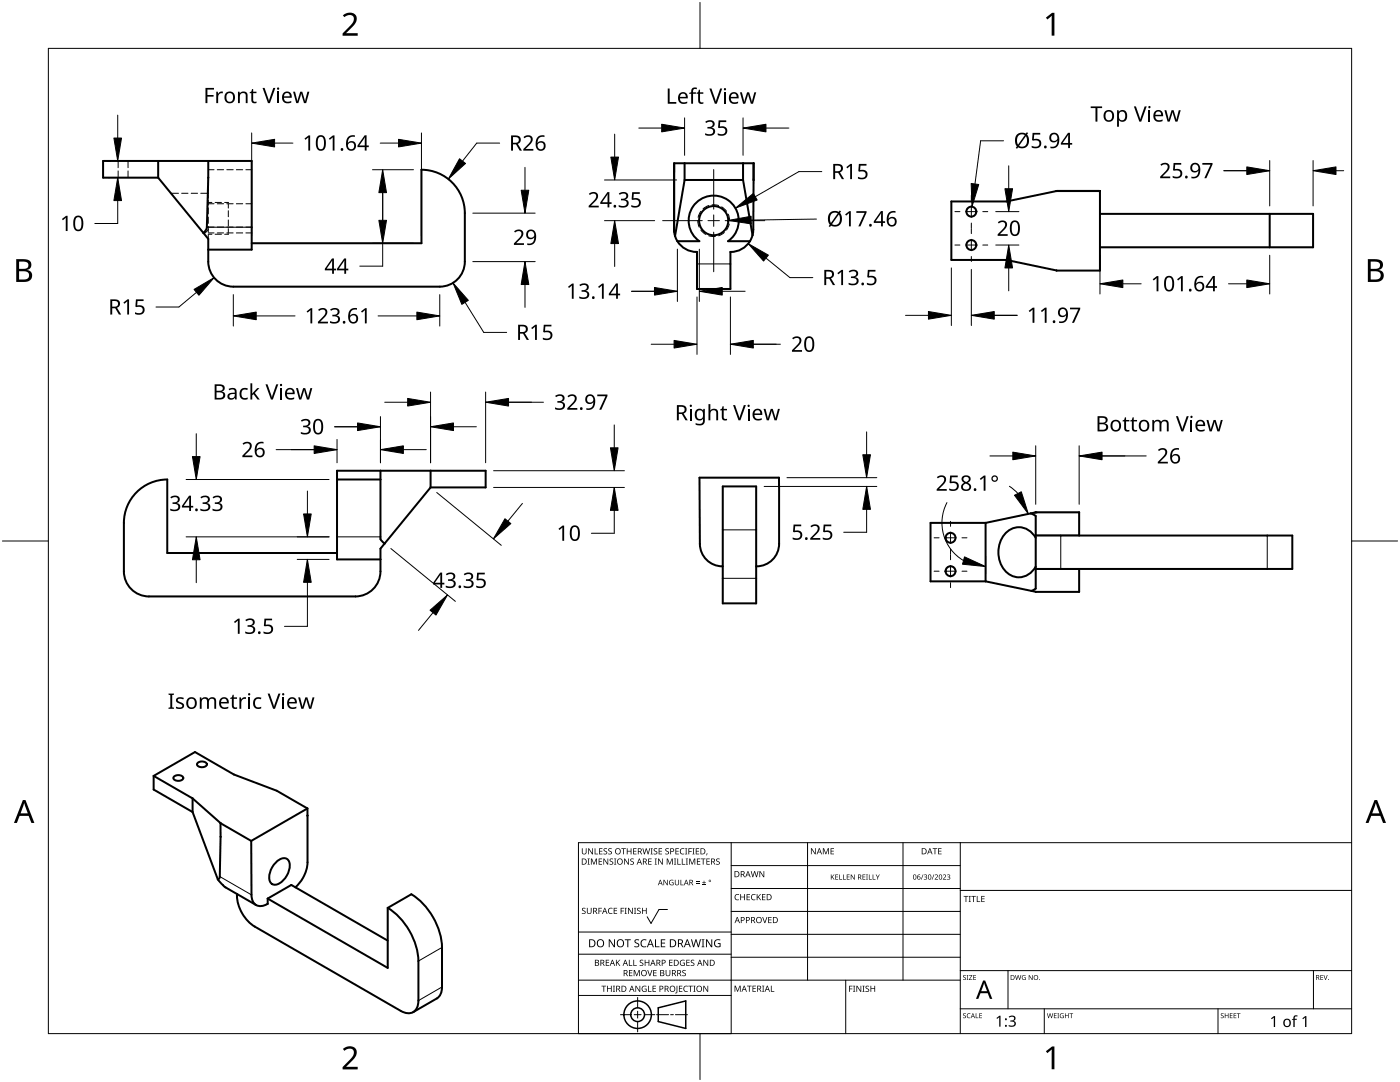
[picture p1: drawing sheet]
<svg xmlns="http://www.w3.org/2000/svg" width="279mm" height="216mm" viewBox="0 0 279 216" stroke-linecap="round" stroke-linejoin="round" font-family="sans-serif">
<g fill="none" stroke="#000" stroke-width=".2">
<path d="M23.6 32.1v1.4M23.6 34.1v1.4M25.6 32.1v1.4M25.6 34.1v1.4M34.1 38.6h1.5M36.3 38.6h1.2M38.2 38.6h1.2M40.1 38.6h1.5M41.6 33.9h1.1M41.6 35.5v1.2M41.6 37.3v1.4M41.6 38.9v.6"/>
<path d="M41.6 39.9v1M43.4 33.9h1.2M45.3 33.9h1.2M47.2 33.9h1.2M49.1 33.9h1.1M41.6 45.8l-.9 .8M41.6 46.5h1.1M41.6 40.7h1.1M41.6 41.5v1.2M41.6 43.3v1.3M41.6 45.2v1.1M41.6 46.8v.9"/>
<path d="M43.4 46.5h1.2M43.4 40.7h1.2M45.3 46.5h1.2M45.3 40.7h1.2M47.2 46.5h1.2M47.2 40.7h1.2M49.1 46.5h1.1M49.1 40.7h1.1"/>
</g>
<path d="M41.6 45.3h1.1M43.4 45.3h1.2M45.3 45.3h1.2M47.2 45.3h1.2M49.1 45.3h1.1" fill="none" stroke="#000" stroke-width=".2"/>
<path d="M45.6 40.4v.1M45.6 40.7v.8M45.6 42v1.3M45.6 43.9v1.2M45.6 45.6v.8M45.6 46.6v.1" fill="none" stroke="#000" stroke-width=".2"/>
<path d="M41.6 40.4h.7M41.6 46.7h.7M42.9 40.4h1.3M42.9 46.7h1.3M44.8 40.4h.8M44.8 46.7h.8" fill="none" stroke="#000" stroke-width=".2"/>
<g fill="none" stroke="#000" stroke-width=".4">
<path d="M31.6 35.5h-11v-3.4h29.6v17.7h-8.6M31.6 35.5l9 11M31.6 32.1v3.4M41.6 32.1l-.3 13.2-.2 .6-.5 .6M134.5 34.3v11.9M134.5 34.3h.1M134.5 32.6h15.9l-.1 13.2-.1 1.1M134.5 32.6v1.7M134.5 32.6v13.6M136.6 35.9h11.7M136.6 32.6v3.3M136.6 35.9l-1.9 11.2"/>
<path d="M148.3 35.9l1.9 11M148.3 32.6v3.3M150.4 32.6v3.3M210.9 38.1h8.6v15.9h-8.6M210.9 38.1l-10 2.1h-11v11.7h11l10 2.1M210.9 38.1h.1M40.6 46.5l1 1.2v4.5a5 5 0 0 0 5 5h41.2a5 5 0 0 0 5-5v-9.7a8.7 8.7 0 0 0-8.7-8.6v14.6h-33.9M134.5 46.2l.2 .9M134.7 47.1l.5 1M135.2 48.1h4.4a5 5 0 0 1-.9-7.4 5 5 0 0 1 7.5 0 5 5 0 0 1-.9 7.4h4.4M149.7 48.1a4.5 4.5 0 0 1-3.9 2.2v7.4h-6.7v-7.4a4.5 4.5 0 0 1-3.9-2.2M150.2 46.9l-.5 1.2"/>
<path d="M210.9 54h.1M219.5 42.7h42.6v6.6h-42.6M253.4 42.7v6.6M67.3 95.7h8.6M75.9 93.9v13.7l.9 .8M85.9 97.3l-10 12.2v4.5a5 5 0 0 1-5 5h-41.2a5 5 0 0 1-5-5v-9.7a8.7 8.7 0 0 1 8.7-8.6v14.6h33.9M85.9 97.3h11v-3.4h-29.6v17.7h8.6M85.9 93.9v3.4M144.2 97.1h6.7v23.3h-6.7zM155.5 97.1v-1.8h-15.9l.1 13.2a4.5 4.5 0 0 0 4.5 4.5M155.5 97.1h.1M155.5 97.1v11.4a4.5 4.5 0 0 1-4.6 4.5"/>
<path d="M196.7 104.3h-11v11.7h11M196.7 104.3v11.7M196.7 116l10 2.1M205.7 102.4l1 .6v14.4l-.8 .5M206.7 102.2l-10 2.1M206.7 107.3a3.7 3.7 0 0 0-3.6-2.1 3.7 3.7 0 0 0-3.3 2.5 5.5 5.5 0 0 0 2.1 7.2 3.7 3.7 0 0 0 4.8-1.8M206.7 102.2h8.7v4.7M206.7 106.9h51.2v6.6h-51.2M206.7 102.2h.1M206.7 118.1h.1M215.4 113.5v4.6h-8.7M30.7 154.8l8.2-4.7 7.8 4.4 8.5 3.3 6.2 3.5"/>
<path d="M30.7 154.8l7.7 4.5M30.7 154.8v2.7l7.7 4.5M34.7 155a1.23 1.23 0 0 1 1.9 .2 1.14 1.14 0 0 1-2 0zM38.4 159.3l5.6 4.9M38.4 159.3v2.7M39.4 152.3a1.23 1.23 0 0 1 1.9 .2 1.14 1.14 0 0 1-2 0zM38.4 162l5.1 13.5M43.5 175.5l1.5 1.6 6.1 3.5M44 164.3l6.1 3.5M44 164.3v2.7M44 167l-.1 7.9-.2 .4-.2 .2M44 164.2v.1"/>
<path d="M44 167h.1M47.3 178.4a7.7 7.7 0 0 0 3.5 6.5l29.2 16.8a2.15 2.15 0 0 0 2.5 .3 2.15 2.15 0 0 0 1-2.3v-7.9a13.5 13.5 0 0 0-6.1-10.6M50.1 167.8l.1 10.8a1.94 1.94 0 0 0 1 2 1.94 1.94 0 0 0 2.2-.3v-1M53.4 179.3l4.7-2.7 19.3 11.1M53.4 179.3l24 13.8v-11.9M55.1 172a1.62 1.62 0 0 1 2.4-.4 3.7 3.7 0 0 1-1.5 4.5 1.33 1.33 0 0 1-1.7 .3 1.33 1.33 0 0 1-.6-1.6 4.7 4.7 0 0 1 1.4-2.8zM61.4 161.3l-11.3 6.5M61.4 161.3v1.4M61.4 162.7v9.4a7.1 7.1 0 0 1-2.5 5M61.4 162.7h.1M77.4 181.2l4.7-2.8a13.5 13.5 0 0 1 6.1 10.6v7.9a2.59 2.59 0 0 1-1 2.3l-4.7 2.8"/>
<circle cx="142.4" cy="44" r="2.91"/>
<circle cx="193.9" cy="42.2" r=".99"/>
<circle cx="193.9" cy="48.9" r=".99"/>
<circle cx="189.7" cy="107.3" r=".99"/>
<circle cx="189.7" cy="114" r=".99"/>
</g>
<g fill="none" stroke="#000" stroke-width=".2">
<path d="M41.3 45.3h8.9M139.1 52.7h6.7M67.3 107.1h8.6M144.2 115.4h6.7M144.2 105.7h6.7M206.4 102.3h9M206.7 106.8h8.7M206.7 113.6h8.7M211.7 106.9v6.6M252.9 106.9v6.6M43.9 174.9l6.3 3.7M88.2 196.9l-4.7 2.8"/>
<path d="M88.2 189l-4.7 2.8"/>
</g>
<path d="M139.3 44l.2 1.3M139.9 42.2l-.6 1.2M139.9 45.9l.9 .9M141.5 41l-1.2 .7M141.5 47l1.3 .2M142.1 40.9l1.3 .1M144 41.3l1 .9M144.6 46.4l-1.2 .6M145.3 42.7l.3 1.3M145.5 44.7l-.5 1.2" fill="none" stroke="#000" stroke-width=".2"/>
<circle cx="206.7" cy="102.2" r=".2" fill="#000"/>
<path d="M9.7 9.7h260v196.5h-260z" fill="none" stroke="#000" stroke-width=".2"/>
<path d="M139.7 .5v9.2M.5 108h9.2M269.7 108h9.2M139.7 206.2v9.2" fill="none" stroke="#000" stroke-width=".2"/>
<g fill="#000">
<path d="M68.4 3.1a1.64 1.64 0 0 1 2.8 .4 2.52 2.52 0 0 1-1.2 2.2l-.9 .9h2.3v.5h-3v-.4l1.2-1.2a1.95 1.95 0 0 0 .9-2.2 1.23 1.23 0 0 0-1.8 .1zM208.7 3.5l1.3-.9h.4v4.5h-.5v-4l-.9 .8zM68.4 209.3a1.64 1.64 0 0 1 2.8 .4 2.52 2.52 0 0 1-1.2 2.2l-.9 1h2.3v.5h-3v-.5l1.2-1.2a1.95 1.95 0 0 0 .9-2.1 1.23 1.23 0 0 0-1.8 .1zM208.7 209.8l1.3-1h.4v4.6h-.5v-4l-.9 .7z"/>
<path d="M3.2 51.7h1.3a1.28 1.28 0 0 1 1.7 1.3 1.04 1.04 0 0 1-.8 .9 1.23 1.23 0 0 1 1 1.5 1.23 1.23 0 0 1-1.6 .9h-1.6zM3.8 54.1v1.7h.9a.86 .86 0 0 0 1.1-.9 .86 .86 0 0 0-1.1-.8zM3.8 52.2v1.4h.8a.78 .78 0 0 0 1.1-.7 .78 .78 0 0 0-1.1-.7z"/>
<path d="M273 51.7h1.3a1.28 1.28 0 0 1 1.7 1.3 1.04 1.04 0 0 1-.9 .9 1.23 1.23 0 0 1 1 1.5 1.23 1.23 0 0 1-1.5 .9h-1.6zM273.6 54.1v1.7h.9a.86 .86 0 0 0 1.1-.9 .86 .86 0 0 0-1.2-.8zM273.6 52.2v1.4h.8a.78 .78 0 0 0 1-.7 .78 .78 0 0 0-1.1-.7z"/>
<path d="M4.6 159.6h.5l1.8 4.6h-.6l-.6-1.4h-1.8l-.5 1.4h-.6zM4.8 160.2l-.7 2.1h1.4z"/>
<path d="M274.3 159.6h.5l1.8 4.6h-.6l-.5-1.4h-1.8l-.6 1.4h-.6zM274.6 160.2l-.7 2.1h1.4z"/>
</g>
<g fill="none" stroke="#000" stroke-width=".2">
<path d="M145.9 168.1v38.1h-30.5v-38.1h154.3M145.9 172.7h45.7M145.9 177.3h45.7M161.2 168.1v27.5M180.2 168.1v27.5M191.6 168.1v38.1M191.6 177.7h78.1M115.4 198.6h30.5M115.4 195.6h76.2M115.4 190.4h30.5M115.4 186h30.5M127.3 199v2.1"/>
<path d="M133.2 181.5h-1.7l-1.6 2.8-.7-1.4M145.9 181.9h45.7M145.9 186.4h45.7M145.9 191h45.7M168.8 195.6v10.6M191.6 193.7h78.1M201.2 193.7v7.6M262.1 193.7v7.6M123.8 202.5h2.1M126.6 202.5h1.3M127.3 201.8v1.4M127.3 203.8v2.1"/>
<path d="M128.6 202.5h2.1M131 202.5h2.4M133.8 202.5h.6M134.8 202.5h2.4M191.6 201.3h78.1M208.4 201.3v4.9M243.1 201.3v4.9"/>
</g>
<g fill="#000">
<path d="M116.1 169.3h.2v.8a.32 .32 0 0 0 .3 .3 .32 .32 0 0 0 .3-.3v-.8h.2v.8a.47 .47 0 0 1-.5 .4 .47 .47 0 0 1-.5-.5zM117.3 171.3h.4l-.1 .1v1l.1 .1h-.4l.1-.1v-1zM117.4 169.3h.2l.6 1v-1h.1v1.2h-.1l-.7-1v1h-.1zM117.9 171.3h.3l.3 1 .4-1h.2v1.2h-.1v-1l-.4 1h-.1l-.4-1v1h-.2zM118.7 169.3h.1v1h.6v.2h-.7zM119.5 171.3h.7v.1h-.6v.4h.5v.2h-.5v.4h.6v.1h-.7zM119.6 169.3h.6v.1h-.5v.4h.5v.1h-.5v.4h.5v.2h-.6zM120.5 169.4l.4-.1h.3l-.1 .1a.25 .25 0 0 0-.4-.1 .25 .25 0 0 0 0 .4 .4 .4 0 0 1 .5 .3 .4 .4 0 0 1-.3 .5 .4 .4 0 0 1-.5-.2h.2a.27 .27 0 0 0 .4-.1 .27 .27 0 0 0-.3-.3l-.2-.2zM120.4 171.3h.2l.6 1v-1h.2v1.2h-.2l-.6-1v1h-.2zM121.4 169.4l.5-.1h.2v.1a.25 .25 0 0 0-.4-.1 .25 .25 0 0 0 0 .4 .4 .4 0 0 1 .4 .3 .4 .4 0 0 1-.2 .5 .4 .4 0 0 1-.5-.2h.1a.27 .27 0 0 0 .5-.1 .27 .27 0 0 0-.4-.3l-.2-.2zM121.7 171.4l.4-.1 .3 .1-.1 .1a.25 .25 0 0 0-.4-.1 .25 .25 0 0 0 0 .4 .4 .4 0 0 1 .5 .3 .4 .4 0 0 1-.3 .5 .4 .4 0 0 1-.5-.3l.2 .1a.27 .27 0 0 0 .4-.2 .27 .27 0 0 0-.3-.3l-.2-.2zM122.5 171.3h.5l-.2 .1v1l.2 .1h-.5l.2-.1v-1z"/>
<path d="M124 169.3h.9v.1h-.4v1.1h-.1v-1.1h-.4zM124.6 171.3h.1l.7 1v-1h.1v1.2h-.2l-.6-1v1h-.1zM125.1 169.3h.1v.5h.7v-.5h.1v1.2h-.1v-.6h-.7v.6h-.1zM125.8 171.4l.5-.1 .2 .1v.1a.25 .25 0 0 0-.4-.1 .25 .25 0 0 0 0 .4 .4 .4 0 0 1 .4 .3 .4 .4 0 0 1-.2 .5 .4 .4 0 0 1-.5-.3l.1 .1a.27 .27 0 0 0 .5-.2 .27 .27 0 0 0-.4-.3l-.2-.2zM126.4 169.3h.6v.1h-.5v.4h.5v.1h-.5v.4h.5v.2h-.6zM128.2 169.3h.2l.2 1 .3-1h.2l.2 1 .3-1h.1l-.3 1.2h-.1l-.3-1.1-.3 1.1h-.2zM129.4 171.3h.6v.1h-.5v.4h.5v.2h-.5v.4h.5v.1h-.6zM129.8 169.3h.5l-.2 .1v1l.2 .1h-.5l.2-.1v-1zM130.7 171.3h.4l-.1 .1v1l.1 .1h-.4l.1-.1v-1zM130.5 169.4l.4-.1h.3l-.1 .1a.25 .25 0 0 0-.4-.1 .25 .25 0 0 0 0 .4 .4 .4 0 0 1 .5 .3 .4 .4 0 0 1-.3 .5 .4 .4 0 0 1-.5-.2h.2a.27 .27 0 0 0 .4-.1 .27 .27 0 0 0-.3-.3l-.2-.2zM131.4 169.3h.7v.1h-.5v.4h.5v.1h-.5v.4h.5v.2h-.7zM131.3 171.3h.2l.7 1-.1-1h.2v1.2h-.2l-.6-1v1h-.2z"/>
<path d="M132.4 175.6h.2l.6 .9v-.9h.1v1h-.2l-.6-.9v.9h-.1zM132.8 169.4l.4-.1h.3l-.1 .1a.25 .25 0 0 0-.3-.1 .25 .25 0 0 0 0 .4 .4 .4 0 0 1 .4 .3 .4 .4 0 0 1-.3 .5 .4 .4 0 0 1-.4-.2h.1a.27 .27 0 0 0 .5-.1 .27 .27 0 0 0-.4-.3l-.2-.2zM133.1 171.3h.2l.4 1 .4-1h.2v1.2h-.2v-1l-.4 1h-.1l-.4-1v1h-.1zM133.7 175.7l.5-.2 .2 .1v.1a.45 .45 0 0 0-.7 .4 .45 .45 0 0 0 .6 .4v-.3h-.2v-.1h.3v.5a.6 .6 0 0 1-.8-.1 .6 .6 0 0 1 .1-.8zM134.5 171.3h.4l-.1 .1v1l.1 .1h-.4l.2-.1v-1zM135.2 171.3h.1v1.1h.6v.1h-.7zM134.8 169.3h.7v.1h-.6v.4h.5v.1h-.5v.4h.6v.2h-.7zM134.7 175.6h.1v.7a.28 .28 0 0 0 .3 .2 .28 .28 0 0 0 .3-.2v-.7h.1v.7a.42 .42 0 0 1-.4 .4 .42 .42 0 0 1-.4-.4zM135.8 175.6h.1v.9h.5v.1h-.6zM136.1 171.3h.1v1.1h.6v.1h-.7zM135.8 169.4l.5-.2 .3 .1-.1 .1a.49 .49 0 0 0-.7 .5 .49 .49 0 0 0 .8 .4 .52 .52 0 0 1-.7 .1 .52 .52 0 0 1-.2-.6zM136.7 169.3h.5l-.2 .1v1l.2 .1h-.5l.2-.1v-1z"/>
<path d="M136.9 171.3h.4l-.1 .1v1l.1 .1h-.4l.1-.1v-1zM137.4 169.3h.7v.1h-.6v.4h.5v.2h-.5v.5h-.1zM137.5 171.3h.3l.3 1 .4-1h.3v1.2h-.2v-1l-.4 1h-.1l-.4-1v1h-.2zM138.2 169.3h.4l-.1 .1v1l.1 .1h-.4l.1-.1v-1zM138.9 176.2h.7v.1h-.7zM138.9 175.9h.7v.1h-.7zM138.9 169.3h.6v.1h-.5v.4h.5v.1h-.5v.4h.5v.2h-.6zM139.1 171.3h.7v.1h-.6v.4h.5v.2h-.5v.4h.6v.1h-.7zM140.1 176.5h.8v.1h-.8zM139.9 171.3h.9v.1h-.4v1.1h-.1v-1.1h-.4zM140.4 175.7h.2v.3h.3v.2h-.3v.3h-.2v-.3h-.3v-.2h.3zM141 170.3h.2l-.3 .4z"/>
<path d="M141 171.3h.7v.1h-.6v.4h.5v.2h-.5v.4h.6v.1h-.7zM143 171.4l.4-.1 .2 .1v.1a.25 .25 0 0 0-.4-.1 .25 .25 0 0 0 0 .4 .4 .4 0 0 1 .5 .3 .4 .4 0 0 1-.3 .5 .4 .4 0 0 1-.5-.3l.2 .1a.27 .27 0 0 0 .4-.2 .27 .27 0 0 0-.3-.3l-.3-.2zM146.8 178.6l.4-.2 .3 .1v.1a.49 .49 0 0 0-.7 .4 .49 .49 0 0 0 .7 .5 .52 .52 0 0 1-.7 0 .52 .52 0 0 1-.2-.6zM147.7 178.4h.2v.5h.6v-.5h.2v1.2h-.2v-.5h-.6v.5h-.2zM149 178.4h.7v.1h-.5v.4h.4v.2h-.4v.4h.5v.1h-.7zM150 178.6l.5-.2 .3 .1-.1 .1a.49 .49 0 0 0-.7 .4 .49 .49 0 0 0 .8 .5 .52 .52 0 0 1-.7 0 .52 .52 0 0 1-.2-.6zM149.8 173.8h.2l.2 1.1 .3-1.1h.2l.3 1.1 .2-1.1h.2l-.3 1.2h-.2l-.3-1-.3 1h-.1zM151 178.4h.2v.6l.5-.6h.2l-.5 .5 .5 .7h-.2l-.4-.6-.1 .6h-.2zM151.6 173.8h.1l.7 1v-1h.1v1.2h-.2l-.6-1v1h-.1zM152.1 178.4h.7v.1h-.6v.4h.5v.2h-.5v.4h.6v.1h-.7zM161.8 169.3h.2l.7 1v-1h.1v1.2h-.2l-.6-1v1h-.2zM164.2 169.3h.2l.4 .9 .4-.9h.2v1.2h-.1v-1.1l-.4 1.1h-.1l-.4-1.1v1.1h-.2z"/>
<path d="M165.8 169.3h.6v.1h-.5v.4h.5v.1h-.5v.4h.5v.2h-.6zM165.8 174.5h.1v.5l.6-.5-.4 .4 .5 .6h-.2l-.4-.5-.1 .5h-.1zM166.7 174.5h.6v.1h-.5v.3h.4v.1h-.4v.4h.5v.1h-.6zM167.5 174.5h.1v.9h.5v.1h-.6zM168.2 174.5h.2v.9h.4v.1h-.6zM169 174.5h.6v.1h-.5v.3h.4v.1h-.4v.4h.5v.1h-.6zM169.8 174.5h.1l.6 .8v-.8h.1v1h-.2l-.5-.8v.8h-.1zM172.1 174.5h.6v.1h-.4v.3h.4v.1h-.4v.4h.4v.1h-.6zM172.8 174.5h.4l-.1 .1v.8l.1 .1h-.4l.2-.1v-.8zM173.4 174.5h.1v.9h.5v.1h-.6zM174.2 174.5h.1v.9h.4v.1h-.5zM174.8 174.5h.1l.3 .5 .2-.5h.2l-.4 .6v.4h-.1v-.4z"/>
<path d="M184.2 174.5h.1l-.4 1h-.1zM184.4 174.6a.32 .32 0 0 1 .5-.1 .32 .32 0 0 1-.1 .5 .32 .32 0 0 1 .2 .4 .32 .32 0 0 1-.5 .1l-.1-.1a.26 .26 0 0 0 .4 .1 .26 .26 0 0 0 0-.4l-.3-.2a.23 .23 0 0 0 .3 0 .23 .23 0 0 0-.1-.4 .23 .23 0 0 0-.3 .2zM186.3 174.5h.2l-.4 1h-.1zM186.1 169.3h.9v.1h-.3v1.1h-.2v-1.1h-.4zM186.5 174.6a.37 .37 0 0 1 .6 0 .37 .37 0 0 1-.2 .6l-.2 .2h.5v.1h-.7l.3-.4a.27 .27 0 0 0 .3-.3 .27 .27 0 0 0-.4-.2zM187.2 169.3h.7v.1h-.5v.4h.5v.1h-.5v.4h.5v.2h-.7zM188.2 174.6a.37 .37 0 0 1 .6 0 .37 .37 0 0 1-.3 .6l-.2 .2h.5v.1h-.6l.2-.4a.27 .27 0 0 0 .3-.3 .27 .27 0 0 0-.4-.2zM189 174.6a.32 .32 0 0 1 .5-.1 .32 .32 0 0 1 0 .5h-.1a.32 .32 0 0 1 .2 .4 .32 .32 0 0 1-.5 .1l-.1-.1a.26 .26 0 0 0 .4 .1 .26 .26 0 0 0 0-.4l-.3-.2a.23 .23 0 0 0 .4 0 .23 .23 0 0 0-.1-.4 .23 .23 0 0 0-.3 .2zM192.3 178.8h.9v.1h-.3v1.1h-.2v-1.1h-.4zM193.3 178.8h.5l-.2 .1v1l.2 .1h-.5l.2-.1v-1zM193.8 178.8h1v.1h-.4v1.1h-.2v-1.1h-.4zM194.9 178.8h.2v1.1h.5v.1h-.7z"/>
<path d="M195.8 178.8h.7v.1h-.5v.4h.5v.1h-.5v.5h.5v.1h-.7zM116.2 181.3l.4-.2 .3 .1-.1 .1a.25 .25 0 0 0-.4-.1 .25 .25 0 0 0 0 .4 .4 .4 0 0 1 .5 .3 .4 .4 0 0 1-.3 .5 .4 .4 0 0 1-.5-.2h.2a.27 .27 0 0 0 .4-.1 .27 .27 0 0 0-.3-.3l-.2-.2zM117.1 181.1h.2v.8a.32 .32 0 0 0 .3 .3 .32 .32 0 0 0 .3-.3v-.8h.2v.8a.47 .47 0 0 1-.5 .5 .47 .47 0 0 1-.5-.5zM119.4 181.1h.7v.2h-.5v.4h.5v.1h-.5v.6h-.2zM120 196.7h1v.1h-.4v1.1h-.2v-1.1h-.4zM120.9 191.5h.7v.1h-.6v.4h.5v.2h-.5v.4h.6v.1h-.7zM121.5 181.3l.4-.2 .4 .1-.1 .1a.49 .49 0 0 0-.7 .5 .49 .49 0 0 0 .7 .4 .52 .52 0 0 1-.6 .1 .52 .52 0 0 1-.3-.6zM121.1 196.7h.2v.5h.6v-.5h.2v1.2h-.2v-.6h-.6v.6h-.2zM121.5 187.4h.2l.9 1.3v-1.3h.1v1.6h-.2l-.8-1.3v1.3h-.2zM122.3 196.7h.4l-.1 .1v1l.1 .1h-.4l.2-.1v-1zM122.5 181.1h.7v.2h-.6v.4h.5v.1h-.5v.4h.6v.2h-.7zM122.9 191.5h.2v.6l.5-.6h.2l-.5 .5 .5 .7h-.2l-.4-.6-.1 .6h-.2z"/>
<path d="M123.9 181.1h.6v.2h-.5v.4h.5v.1h-.5v.6h-.1zM124.7 181.1h.4l-.2 .2v.9l.2 .2h-.4l.1-.2v-.9zM124.7 187.4h1.2v.2h-.5v1.4h-.2v-1.4h-.5zM125.5 191.5h.2v1.1h.5v.1h-.7zM125.5 193.6h.7v.1h-.5v.4h.5v.1h-.5v.4h.5v.2h-.7zM125.3 181.1h.2l.7 1.1-.1-1.1h.2v1.3h-.2l-.6-1v1h-.2zM126.4 191.5h.1v1.1h.6v.1h-.7zM126.5 181.1h.5l-.2 .2v.9l.2 .2h-.5l.2-.2v-.9zM126.5 193.6h.2l.4 1 .4-1h.2v1.2h-.2v-1.1l-.4 1.1h-.1l-.4-1.1v1.1h-.1zM126.7 187.6l.3-.2 .6 .1-.2 .1a.33 .33 0 0 0-.6 .2 .33 .33 0 0 0 .4 .4 .47 .47 0 0 1 .4 .6 .47 .47 0 0 1-.7 .2h-.3v-.2h.2a.35 .35 0 0 0 .6-.2 .35 .35 0 0 0-.5-.4l-.3-.2zM126.8 196.7h.2l.6 1v-1h.2v1.2h-.2l-.7-1 .1 1h-.2zM127.2 181.3l.4-.2 .3 .1-.1 .1a.25 .25 0 0 0-.4-.1 .25 .25 0 0 0 0 .4 .4 .4 0 0 1 .5 .3 .4 .4 0 0 1-.3 .5 .4 .4 0 0 1-.5-.2h.2a.27 .27 0 0 0 .4-.1 .27 .27 0 0 0-.3-.3l-.2-.2z"/>
<path d="M127.7 191.6l.4-.1 .3 .1-.1 .1a.25 .25 0 0 0-.3-.1 .25 .25 0 0 0 0 .4 .4 .4 0 0 1 .4 .3 .4 .4 0 0 1-.3 .5 .4 .4 0 0 1-.4-.3l.1 .1a.27 .27 0 0 0 .5-.2 .27 .27 0 0 0-.4-.3l-.2-.2zM128 187.6l.6-.2 .4 .1-.1 .2a.63 .63 0 0 0-.9 .5 .63 .63 0 0 0 1 .6v.2a.83 .83 0 0 1-1.1-.3 .83 .83 0 0 1 .1-1.1zM128.2 196.8l.6-.1 .2 .1v.1a.5 .5 0 0 0-.8 .4 .5 .5 0 0 0 .7 .5v-.4h-.3v-.1h.4v.6a.66 .66 0 0 1-.8-.2 .66 .66 0 0 1 0-.9zM128.1 181.1h.2v.6h.6v-.6h.2v1.3h-.2v-.6h-.6v.6h-.2zM129.2 193.6h.1l.4 1 .3-1h.2l-.4 1.2h-.2zM129.3 196.7h.2v1.1h.5v.1h-.7zM128.7 191.5h.1v.5h.6v-.5h.2v1.2h-.2v-.5h-.6v.5h-.1zM130.7 187.4h.2v1.4h.7v.2h-.9zM130.2 196.7h.7v.1h-.5v.4h.5v.1h-.5v.5h.5v.1h-.7zM130.4 193.6h.6v.1h-.5v.4h.5v.1h-.5v.4h.5v.2h-.6zM131.9 187.4h.9v.2h-.7v.5h.6v.2h-.6v.5h.7v.2h-.9zM132.8 193.6h.2v.7a.32 .32 0 0 0 .3 .4 .32 .32 0 0 0 .3-.4v-.7h.2v.7a.47 .47 0 0 1-.5 .5 .47 .47 0 0 1-.5-.5z"/>
<path d="M133.5 191.5h.7v.1h-.5v.4h.5v.2h-.5v.4h.5v.1h-.7zM135 196.7h.2v1.3l-.1 .2h-.3l-.1-.1 .3-.2zM135.5 196.7h.7v.1h-.5v.4h.4v.1h-.4v.5h.5v.1h-.7zM135.8 191.7l.5-.2 .4 .1-.1 .1a.5 .5 0 0 0-.8 .4 .5 .5 0 0 0 .7 .5v-.4h-.2v-.1h.4v.6a.66 .66 0 0 1-.9-.1 .66 .66 0 0 1 0-.9zM136.2 193.7l.4-.2 .3 .1-.1 .1a.25 .25 0 0 0-.4-.1 .25 .25 0 0 0 0 .4 .4 .4 0 0 1 .5 .3 .4 .4 0 0 1-.3 .5 .4 .4 0 0 1-.5-.2h.2a.27 .27 0 0 0 .5-.1 .27 .27 0 0 0-.4-.3l-.2-.2zM136.5 196.8l.5-.1 .3 .1-.1 .1a.49 .49 0 0 0-.7 .4 .49 .49 0 0 0 .8 .4 .52 .52 0 0 1-.7 .1 .52 .52 0 0 1-.2-.6zM137 191.5h.6v.1h-.5v.4h.5v.2h-.5v.4h.5v.1h-.6zM137.4 196.7h.9v.1h-.4v1.1h-.1v-1.1h-.4zM137.9 191.6l.4-.1 .3 .1-.1 .1a.25 .25 0 0 0-.4-.1 .25 .25 0 0 0 0 .4 .4 .4 0 0 1 .5 .3 .4 .4 0 0 1-.3 .5 .4 .4 0 0 1-.5-.3l.2 .1a.27 .27 0 0 0 .4-.2 .27 .27 0 0 0-.3-.3l-.2-.2zM138.4 196.7h.4l-.1 .1v1l.1 .1h-.4l.1-.1v-1zM137.9 187.4h.2l.3 1.4 .4-1.4h.2l.4 1.4 .3-1.4h.2l-.4 1.6h-.2l-.4-1.3-.4 1.3h-.2zM140 187.4h.6l-.2 .2v1.3l.2 .1h-.6l.2-.1v-1.3z"/>
<path d="M140.4 196.7h.1l.7 1v-1h.1v1.2h-.1l-.7-1v1h-.1zM140.4 191.5h.2l.6 1v-1h.1v1.2h-.1l-.7-1v1h-.1zM140.9 187.4h.2l.9 1.3v-1.3h.1v1.6h-.2l-.8-1.3v1.3h-.2zM142.7 187.6l.7-.2 .4 .1-.1 .2a.65 .65 0 0 0-1 .5 .65 .65 0 0 0 .9 .6v-.4h-.3v-.2h.5v.7a.86 .86 0 0 1-1.1-.1 .86 .86 0 0 1 0-1.2zM146.6 196.7h.2l.4 1 .4-1h.2v1.2h-.1v-1.1l-.4 1.1h-.2l-.4-1.1v1.1h-.1zM149.1 196.7h.9v.1h-.4v1.1h-.1v-1.1h-.4zM150.2 196.7h.7v.1h-.6v.4h.5v.1h-.5v.5h.6v.1h-.7zM152.1 183h.2l.3 1 .4-1h.1l-.4 1.2h-.1zM152.1 196.7h.4l-.1 .1v1l.1 .1h-.4l.1-.1v-1zM153.8 196.7h.2v1.1h.5v.1h-.7zM153.3 183h.7v.1h-.5v.4h.5v.1h-.5v.5h.5v.1h-.7zM169.5 196.7h.6v.1h-.5v.5h.5v.1h-.5v.5h-.1z"/>
<path d="M170.2 196.7h.5l-.2 .1v1l.2 .1h-.5l.2-.1v-1zM170.9 196.7h.2l.6 1v-1h.2v1.2h-.2l-.6-1v1h-.2zM172.1 196.7h.5l-.2 .1v1l.2 .1h-.5l.2-.1v-1zM172.8 196.8l.4-.1h.2v.2a.25 .25 0 0 0-.4-.1 .25 .25 0 0 0 0 .4 .4 .4 0 0 1 .5 .3 .4 .4 0 0 1-.3 .4 .4 .4 0 0 1-.5-.2l.2 .1a.27 .27 0 0 0 .4-.2 .27 .27 0 0 0-.3-.3l-.3-.2zM173.7 196.7h.2v.5h.6v-.5h.2v1.2h-.2v-.6h-.6v.6h-.2zM192.2 194.7l.4-.1h.2l-.1 .1a.24 .24 0 0 0-.3 0 .24 .24 0 0 0-.1 .3 .24 .24 0 0 0 .4 .1 .31 .31 0 0 1 0 .4 .31 .31 0 0 1-.5-.1 .24 .24 0 0 0 .3 .1 .24 .24 0 0 0 .1-.3l-.4-.3zM192.9 194.6h.4l-.1 .1v.7l.1 .1h-.4l.1-.1v-.7zM193.4 194.6h.6l-.5 .8h.6v.1h-.7l.5-.8h-.5zM194.2 194.6h.6v.1h-.4v.3h.4v.1h-.4v.3h.4v.1h-.6zM202.6 194.6h.1l.2 .8 .2-.8h.2l.2 .8 .2-.8h.1l-.2 .9h-.2l-.2-.8-.2 .8h-.2zM204 194.7l.4-.1h.3l-.1 .1a.4 .4 0 0 0-.6 .4 .4 .4 0 0 0 .6 .3v-.3l-.2-.1h.3v.5a.53 .53 0 0 1-.7-.1 .53 .53 0 0 1 0-.7zM205.3 194.6h.1l.6 .8v-.8h.1v.9h-.2l-.5-.8v.8h-.1z"/>
<path d="M263.5 194.6h.6v.1h-.5v.3h.4v.1h-.4v.3h.5v.1h-.6zM264.1 194.6h.2l.2 .8 .3-.8h.2l-.4 .9h-.1zM192.2 202.3l.4-.1h.2l-.1 .1a.24 .24 0 0 0-.3 0 .24 .24 0 0 0-.1 .3 .24 .24 0 0 0 .4 .1 .31 .31 0 0 1 0 .5 .31 .31 0 0 1-.5-.2 .24 .24 0 0 0 .3 .1 .24 .24 0 0 0 .1-.3l-.4-.2zM193.1 202.3l.3-.1h.3l-.1 .1a.39 .39 0 0 0-.5 .4 .39 .39 0 0 0 .5 .3 .46 .46 0 0 1-.6 0 .46 .46 0 0 1 .1-.7zM194.7 202.2h.1v.8h.5v.2h-.6zM195.4 202.2h.6v.1h-.4v.3h.4v.1h-.4v.4h.4v.1h-.6zM198.9 203.1l.6-.4h.2v2.2h-.3v-1.9l-.4 .3zM201.3 202.9a.73 .73 0 0 1 .9-.3 .73 .73 0 0 1 .4 .8l-.4 .3a.62 .62 0 0 1 .5 .8 .62 .62 0 0 1-.8 .4l-.6-.1v-.3l.3 .1a.49 .49 0 0 0 .7 0 .49 .49 0 0 0 0-.7l-.7-.1v-.2a.46 .46 0 0 0 .7 0 .46 .46 0 0 0-.1-.7h-.3l-.5 .2zM209 202.2h.1l.2 .8 .2-.8h.1l.3 .8 .2-.8h.1l-.3 1h-.1l-.2-.9-.3 .9h-.1zM210.3 202.2h.6v.1h-.4v.3h.3v.1h-.3v.4h.4v.1h-.6zM211 202.2h.4l-.2 .1v.8l.2 .1h-.4l.1-.1v-.8zM211.6 202.3l.7-.1-.1 .1a.4 .4 0 0 0-.6 .4 .4 .4 0 0 0 .6 .3v-.2l-.2-.2h.3v.5a.53 .53 0 0 1-.7-.1 .53 .53 0 0 1 0-.7z"/>
<path d="M212.5 202.2h.2v.4h.5v-.4h.1v1h-.1v-.5h-.5v.5h-.2zM213.4 202.2h.8v.1h-.3v.9h-.2v-.9h-.3zM243.7 202.3l.3-.1h.2v.1a.24 .24 0 0 0-.3 0 .24 .24 0 0 0-.1 .3 .24 .24 0 0 0 .3 .1 .31 .31 0 0 1 0 .5 .31 .31 0 0 1-.5-.2 .24 .24 0 0 0 .4 .1 .24 .24 0 0 0 0-.3l-.3-.2zM244.4 202.2h.2v.4h.5v-.4h.1v1h-.1v-.5h-.5v.5h-.2zM245.4 202.2h.6v.1h-.4v.3h.4v.1h-.4v.4h.4v.1h-.6zM246.2 202.2h.5v.1h-.4v.3h.4v.1h-.4v.4h.4v.1h-.5zM246.8 202.2h.8v.1h-.3v.9h-.2v-.9h-.3zM253.7 203.2l.6-.5h.2v2.2h-.3v-1.9l-.4 .4zM258.2 202.7l.3-.1h.5l-.1 .3-.4-.1-.1 .2v.3h.4v.2h-.4v1.4h-.3v-1.4h-.3l.3-.2zM259.9 203.2l.6-.5h.2v2.2h-.2v-1.9l-.5 .4z"/>
<path d="M116.1 171.3h.4a.61 .61 0 0 1 .6 .6 .61 .61 0 0 1-.6 .6h-.4zM116.3 171.4v1h.1a.48 .48 0 0 0 .5-.5 .48 .48 0 0 0-.4-.5z"/>
<path d="M122.7 169.9a.61 .61 0 0 1 1.2 0 .61 .61 0 0 1-1.2 0zM122.9 169.9a.45 .45 0 0 0 .9 0 .45 .45 0 0 0-.9 0z"/>
<path d="M123.1 171.9a.61 .61 0 0 1 1.2 0 .61 .61 0 0 1-1.2 0zM123.3 171.9a.45 .45 0 0 0 .9 0 .45 .45 0 0 0-.9 0z"/>
<path d="M127.3 169.3h.3a.35 .35 0 0 1 .5 .2 .35 .35 0 0 1-.3 .4l.4 .6h-.2l-.3-.5h-.3v.5h-.1zM127.4 169.4v.4h.2a.23 .23 0 0 0 .3-.2 .23 .23 0 0 0-.3-.2z"/>
<path d="M127.5 171.3h.2l.4 1.2h-.1l-.2-.4h-.4l-.2 .4h-.1zM127.6 171.5l-.2 .5h.4z"/>
<path d="M128.3 171.3h.3a.35 .35 0 0 1 .5 .2 .35 .35 0 0 1-.3 .5l.4 .5h-.2l-.3-.5h-.2v.5h-.2zM128.5 171.4v.5h.1a.23 .23 0 0 0 .3-.2 .23 .23 0 0 0-.3-.3z"/>
<path d="M131.7 175.5h.1l.5 1.1h-.2l-.1-.3h-.4l-.2 .3h-.1zM131.8 175.7l-.2 .5h.3z"/>
<path d="M133.8 169.3h.3a.41 .41 0 0 1 .4 .5 .41 .41 0 0 1-.6 .2v.5h-.1zM133.9 169.4v.5a.29 .29 0 0 0 .5-.3 .29 .29 0 0 0-.5-.2z"/>
<path d="M136.9 175.5h.1l.4 1.1h-.1l-.1-.3h-.5l-.1 .3h-.1zM137 175.7l-.2 .5h.3z"/>
<path d="M137.6 175.6h.3a.31 .31 0 0 1 .4 .2 .31 .31 0 0 1-.2 .4l.3 .4h-.2l-.3-.4h-.2v.4h-.1zM137.7 175.7v.4h.2a.21 .21 0 0 0 .2-.2 .21 .21 0 0 0-.2-.2z"/>
<path d="M139.8 169.3h.4a.61 .61 0 0 1 .6 .6 .61 .61 0 0 1-.7 .6h-.3zM140 169.4v.9h.1a.48 .48 0 0 0 .5-.4 .48 .48 0 0 0-.4-.5z"/>
<path d="M141.4 175.8a.25 .25 0 0 1 .5 0 .25 .25 0 0 1-.5 0zM141.5 175.8a.15 .15 0 0 0 .3 0 .15 .15 0 0 0-.3 0z"/>
<path d="M141.9 171.3h.4a.35 .35 0 0 1 .4 .2 .35 .35 0 0 1-.2 .5l.3 .5h-.2l-.3-.5h-.2v.5h-.2zM142.1 171.4v.5h.2a.23 .23 0 0 0 .2-.2 .23 .23 0 0 0-.3-.3z"/>
<path d="M146.6 173.8h.4a.61 .61 0 0 1 .6 .6 .61 .61 0 0 1-.7 .6h-.3zM146.7 174v.9h.2a.48 .48 0 0 0 .5-.5 .48 .48 0 0 0-.5-.4z"/>
<path d="M147.8 173.8h.4a.35 .35 0 0 1 .4 .3 .35 .35 0 0 1-.2 .4l.3 .5h-.2l-.3-.5h-.2v.5h-.2zM148 174v.4h.2a.23 .23 0 0 0 .3-.2 .23 .23 0 0 0-.3-.2z"/>
<path d="M149.2 173.8h.1l.5 1.2h-.1l-.2-.3h-.5l-.1 .3h-.2zM149.3 174l-.2 .5h.4z"/>
<path d="M153 178.4h.4a.61 .61 0 0 1 .6 .6 .61 .61 0 0 1-.6 .6h-.4zM153.2 178.5v1h.1a.48 .48 0 0 0 .5-.5 .48 .48 0 0 0-.4-.5z"/>
<path d="M163.4 169.2h.2l.5 1.3h-.2l-.2-.4h-.4l-.2 .4h-.1zM163.5 169.4l-.2 .6h.4z"/>
<path d="M171.2 174.5h.3a.29 .29 0 0 1 .4 .2 .29 .29 0 0 1-.2 .4l.3 .4h-.2l-.2-.4h-.2v.4h-.2zM171.4 174.6v.4h.1a.2 .2 0 0 0 .3-.2 .2 .2 0 0 0-.3-.2z"/>
<path d="M182.3 174.6h.4l.2 .5a.38 .38 0 0 1-.5 .4 .38 .38 0 0 1-.2-.6zM182.4 174.6v.1a.39 .39 0 0 0-.1 .4 .39 .39 0 0 0 .4 .3 .4 .4 0 0 0 .1-.5 .4 .4 0 0 0-.4-.3z"/>
<path d="M183.2 174.6l.4-.1-.3 .2-.1 .3a.33 .33 0 0 1 .5 .1 .33 .33 0 0 1-.3 .5 .33 .33 0 0 1-.4-.4zM183.1 175.2a.25 .25 0 0 0 .5 0 .25 .25 0 0 0-.5 0z"/>
<path d="M184 169.3h.3a.61 .61 0 0 1 .6 .6 .61 .61 0 0 1-.6 .6h-.3zM184.1 169.4v.9h.2a.48 .48 0 0 0 .5-.4 .48 .48 0 0 0-.5-.5z"/>
<path d="M185.3 174.6l.1-.1a.51 .51 0 0 1 .5 .5 .51 .51 0 0 1-.5 .5l-.2-.4zM185.4 174.6v.1a.39 .39 0 0 0-.1 .4 .39 .39 0 0 0 .4 .3 .4 .4 0 0 0 .1-.5 .4 .4 0 0 0-.4-.3z"/>
<path d="M185.5 169.2h.1l.5 1.3h-.1l-.2-.4h-.5l-.1 .4h-.2zM185.6 169.4l-.2 .6h.4z"/>
<path d="M187.5 174.6h.4l.1 .5a.38 .38 0 0 1-.4 .4 .38 .38 0 0 1-.2-.6zM187.6 174.6l-.1 .1a.39 .39 0 0 0-.1 .4 .39 .39 0 0 0 .4 .3 .4 .4 0 0 0 .2-.5 .4 .4 0 0 0-.4-.3z"/>
<path d="M118.4 181.1h.3a.35 .35 0 0 1 .4 .3 .35 .35 0 0 1-.2 .4l.3 .6h-.1l-.3-.5h-.3v.5h-.1zM118.5 181.3v.4h.2a.23 .23 0 0 0 .3-.2 .23 .23 0 0 0-.3-.2z"/>
<path d="M118.7 191.5h.4a.31 .31 0 0 1 .4 .2 .31 .31 0 0 1-.2 .4 .33 .33 0 0 1 .3 .4 .33 .33 0 0 1-.4 .2h-.5zM118.9 192.2v.4h.2a.23 .23 0 0 0 .3-.2 .23 .23 0 0 0-.3-.2zM118.9 191.6v.4h.2a.21 .21 0 0 0 .3-.2 .21 .21 0 0 0-.3-.2z"/>
<path d="M117.6 187.4h.5a.79 .79 0 0 1 .7 .8 .79 .79 0 0 1-.8 .8h-.4zM117.8 187.6v1.2h.2a.62 .62 0 0 0 .6-.6 .62 .62 0 0 0-.6-.6z"/>
<path d="M119.8 191.5h.4a.35 .35 0 0 1 .4 .3 .35 .35 0 0 1-.2 .4l.3 .5h-.2l-.3-.5h-.2v.5h-.2zM120 191.6v.5h.2a.23 .23 0 0 0 .3-.2 .23 .23 0 0 0-.3-.3z"/>
<path d="M119.3 187.6a.77 .77 0 0 1 1.1 .1 .77 .77 0 0 1-.2 1.1 .77 .77 0 0 1-1-.2l-.1-.6zM119.5 187.7a.63 .63 0 0 0-.2 .8 .63 .63 0 0 0 .8 .3 .63 .63 0 0 0 .2-.9 .63 .63 0 0 0-.8-.2z"/>
<path d="M120.6 181.1h.2l.4 1.3h-.1l-.2-.4h-.4l-.2 .4h-.1zM120.7 181.3l-.2 .6h.4z"/>
<path d="M122.1 191.5h.2l.5 1.2h-.2l-.1-.3h-.5l-.2 .3h-.1zM122.2 191.7l-.2 .5h.4z"/>
<path d="M123 196.7h.3a.35 .35 0 0 1 .4 .2 .35 .35 0 0 1-.2 .5l.3 .5h-.1l-.3-.5h-.3v.5h-.1zM123.1 196.8v.5h.2a.23 .23 0 0 0 .3-.3 .23 .23 0 0 0-.3-.2z"/>
<path d="M123.3 187.6a.77 .77 0 0 1 1.1 .1 .77 .77 0 0 1-.2 1.1 .77 .77 0 0 1-1.1-.2v-.6zM123.5 187.7a.63 .63 0 0 0-.2 .8 .63 .63 0 0 0 .8 .3 .63 .63 0 0 0 .2-.9 .63 .63 0 0 0-.8-.2z"/>
<path d="M124.5 193.6h.3a.35 .35 0 0 1 .4 .2 .35 .35 0 0 1-.2 .4l.3 .6h-.1l-.3-.5h-.3v.5h-.1zM124.6 193.7v.4h.2a.23 .23 0 0 0 .3-.2 .23 .23 0 0 0-.3-.2z"/>
<path d="M124 196.7h.4a.61 .61 0 0 1 .6 .6 .61 .61 0 0 1-.6 .6h-.4zM124.2 196.8v1h.2a.48 .48 0 0 0 .5-.5 .48 .48 0 0 0-.5-.5z"/>
<path d="M124.7 191.5h.2l.4 1.2h-.1l-.2-.3h-.4l-.2 .3h-.1zM124.8 191.7l-.2 .5h.4z"/>
<path d="M126 196.7h.2l.4 1.2h-.1l-.2-.4h-.4l-.2 .4h-.1zM126.1 196.8l-.2 .6h.4z"/>
<path d="M127.9 194.2a.61 .61 0 0 1 1.2 0 .61 .61 0 0 1-1.2 0zM128.1 194.2a.45 .45 0 0 0 .9 0 .45 .45 0 0 0-.9 0z"/>
<path d="M129.7 187.4h.2l.6 1.6h-.2l-.2-.5h-.6l-.2 .5h-.2zM129.8 187.6l-.3 .7h.5z"/>
<path d="M130.2 191.5h.2l.4 1.2h-.1l-.2-.3h-.4l-.2 .3h-.1zM130.3 191.7l-.2 .5h.4z"/>
<path d="M131 191.5h.3a.35 .35 0 0 1 .5 .3 .35 .35 0 0 1-.3 .4l.4 .5h-.2l-.3-.5h-.2v.5h-.2zM131.2 191.6v.5h.1a.23 .23 0 0 0 .3-.2 .23 .23 0 0 0-.3-.3z"/>
<path d="M131.8 193.6h.3a.31 .31 0 0 1 .4 .1 .31 .31 0 0 1-.2 .4 .33 .33 0 0 1 .3 .4 .33 .33 0 0 1-.4 .3h-.4zM131.9 194.2v.4h.3a.23 .23 0 0 0 .2-.2 .23 .23 0 0 0-.3-.2zM131.9 193.7v.4h.2a.21 .21 0 0 0 .3-.2 .21 .21 0 0 0-.3-.2z"/>
<path d="M131.6 196.7h.3a.41 .41 0 0 1 .5 .5 .41 .41 0 0 1-.6 .2v.5h-.2zM131.8 196.8v.5a.29 .29 0 0 0 .4-.2 .29 .29 0 0 0-.4-.3z"/>
<path d="M132.6 196.7h.4a.35 .35 0 0 1 .4 .2 .35 .35 0 0 1-.2 .5l.3 .5h-.2l-.3-.5h-.2v.5h-.2zM132.8 196.8v.5h.2a.23 .23 0 0 0 .3-.3 .23 .23 0 0 0-.3-.2z"/>
<path d="M132.1 191.5h.3a.41 .41 0 0 1 .4 .5 .41 .41 0 0 1-.6 .3v.4h-.1zM132.2 191.6v.5a.29 .29 0 0 0 .5-.2 .29 .29 0 0 0-.5-.3z"/>
<path d="M134.1 193.6h.3a.35 .35 0 0 1 .5 .2 .35 .35 0 0 1-.3 .4l.4 .6h-.2l-.3-.5h-.2v.5h-.2zM134.3 193.7v.4h.1a.23 .23 0 0 0 .3-.2 .23 .23 0 0 0-.3-.2z"/>
<path d="M133.6 197.3a.61 .61 0 0 1 1.2 0 .61 .61 0 0 1-1.2 0zM133.8 197.3a.45 .45 0 0 0 .9 0 .45 .45 0 0 0-.9 0z"/>
<path d="M133.7 187.4h.5a.79 .79 0 0 1 .7 .8 .79 .79 0 0 1-.8 .8h-.4zM133.9 187.6v1.2h.2a.62 .62 0 0 0 .6-.6 .62 .62 0 0 0-.6-.6z"/>
<path d="M135.2 193.6h.3a.35 .35 0 0 1 .4 .2 .35 .35 0 0 1-.2 .4l.3 .6h-.2l-.2-.5h-.3v.5h-.1zM135.3 193.7v.4h.2a.23 .23 0 0 0 .3-.2 .23 .23 0 0 0-.3-.2z"/>
<path d="M134.5 191.5h.4a.61 .61 0 0 1 .6 .6 .61 .61 0 0 1-.7 .6h-.3zM134.6 191.6v1h.2a.48 .48 0 0 0 .5-.5 .48 .48 0 0 0-.5-.5z"/>
<path d="M135.3 187.4h.4a.45 .45 0 0 1 .6 .3 .45 .45 0 0 1-.3 .6l.4 .7h-.2l-.4-.6h-.3v.6h-.2zM135.5 187.6v.6h.2a.3 .3 0 0 0 .4-.3 .3 .3 0 0 0-.4-.3z"/>
<path d="M137.1 187.4h.2l.6 1.6h-.2l-.2-.5h-.7l-.1 .5h-.2zM137.2 187.6l-.3 .7h.5z"/>
<path d="M139.6 191.5h.1l.5 1.2h-.2l-.1-.3h-.5l-.1 .3h-.2zM139.7 191.7l-.2 .5h.4z"/>
<path d="M138.9 197.3a.61 .61 0 0 1 1.2 0 .61 .61 0 0 1-1.2 0zM139.1 197.3a.45 .45 0 0 0 .9 0 .45 .45 0 0 0-.9 0z"/>
<path d="M141.7 191.5h.3a.61 .61 0 0 1 .6 .6 .61 .61 0 0 1-.6 .6h-.3zM141.8 191.6v1h.2a.48 .48 0 0 0 .5-.5 .48 .48 0 0 0-.5-.5z"/>
<path d="M147.1 183h.1l.5 1.2h-.2l-.1-.4h-.5l-.2 .4h-.1zM147.1 183.1l-.2 .6h.4z"/>
<path d="M147.8 183h.4a.41 .41 0 0 1 .4 .5 .41 .41 0 0 1-.6 .2v.5h-.2zM148 183.1v.5a.29 .29 0 0 0 .5-.2 .29 .29 0 0 0-.5-.3z"/>
<path d="M148.5 196.7h.1l.5 1.2h-.2l-.1-.4h-.5l-.2 .4h-.1zM148.5 196.8l-.2 .6h.4z"/>
<path d="M148.9 183h.3a.41 .41 0 0 1 .4 .5 .41 .41 0 0 1-.6 .2v.5h-.1zM149 183.1v.5a.29 .29 0 0 0 .5-.2 .29 .29 0 0 0-.5-.3z"/>
<path d="M149.9 183h.3a.35 .35 0 0 1 .5 .2 .35 .35 0 0 1-.3 .5l.4 .5h-.2l-.3-.5h-.2v.5h-.2zM150.1 183.1v.5h.1a.23 .23 0 0 0 .3-.3 .23 .23 0 0 0-.3-.2z"/>
<path d="M151.1 196.7h.4a.35 .35 0 0 1 .4 .2 .35 .35 0 0 1-.2 .5l.3 .5h-.2l-.3-.5h-.2v.5h-.2zM151.3 196.8v.5h.2a.23 .23 0 0 0 .2-.3 .23 .23 0 0 0-.2-.2z"/>
<path d="M150.8 183.6a.61 .61 0 0 1 1.2 0 .61 .61 0 0 1-1.2 0zM151.1 183.6a.45 .45 0 0 0 .9 0 .45 .45 0 0 0-.9 0z"/>
<path d="M153.1 196.7h.1l.5 1.2h-.2l-.1-.4h-.5l-.2 .4h-.1zM153.1 196.8l-.2 .6h.4z"/>
<path d="M154.3 183h.3a.61 .61 0 0 1 .6 .6 .61 .61 0 0 1-.6 .6h-.3zM154.4 183.1v1h.2a.48 .48 0 0 0 .5-.5 .48 .48 0 0 0-.5-.5z"/>
<path d="M196.2 195.7h.4l1.4 3.6h-.4l-.5-1.1h-1.4l-.5 1.1h-.4zM196.4 196.1l-.6 1.7h1.2z"/>
<path d="M201.7 194.6h.3a.49 .49 0 0 1 .5 .5 .49 .49 0 0 1-.5 .4h-.3zM201.8 194.7v.7h.4l.1-.2v-.3z"/>
<path d="M206.2 195.1a.5 .5 0 0 1 1 0 .5 .5 0 0 1-1 0zM206.4 195.1a.36 .36 0 0 0 .7 0 .36 .36 0 0 0-.7 0z"/>
<path d="M262.7 194.6h.2a.28 .28 0 0 1 .4 .1 .28 .28 0 0 1-.2 .4l.3 .4h-.2l-.2-.4h-.2v.4h-.1zM262.8 194.7v.3h.1a.19 .19 0 0 0 .3-.2 .19 .19 0 0 0-.3-.1z"/>
<path d="M194.1 202.2l.5 1-.3-.3h-.3l-.3 .3zM194.2 202.3l-.2 .4h.3z"/>
<path d="M256.3 203.5a.81 .81 0 0 1 1.2 .1 .81 .81 0 0 1-.2 1.1 .81 .81 0 0 1-1.1-.2l-.1-.6zM256.6 203.6a.6 .6 0 0 0-.2 .8 .6 .6 0 0 0 .8 .2l.1-.2a.56 .56 0 0 0 0-.7 .56 .56 0 0 0-.7-.1z"/>
<circle cx="207.5" cy="195.5" r=".09"/>
<circle cx="265.1" cy="195.5" r=".09"/>
<circle cx="200.8" cy="204.7" r=".2"/>
<circle cx="200.8" cy="203.4" r=".2"/>
</g>
<g fill="none" stroke="#000" stroke-width=".3">
<path d="M131.4 201.1l5.5-1.4v5.5l-5.5-1.4z"/>
<circle cx="127.3" cy="202.5" r="1.37"/>
<circle cx="127.3" cy="202.5" r="2.74"/>
</g>
<g fill="#000">
<path d="M43.2 18.3h.3v.4l.4-.4h.6l-.1 .3h-.4a.73 .73 0 0 0-.5 .8v1.2h-.3zM52.4 17.5h.4l.9 2.7 .8-2.7h.5l-1.1 3.1h-.4zM138.1 17.7l.8-.2h.2l-.1 .3a.48 .48 0 0 0-.6 0 .48 .48 0 0 0-.1 .6h.6v.3h-.6v2h-.4v-2h-.4v-.2l.4-.1zM141.6 17.7h.4l.9 2.6 .8-2.6h.4l-1.1 3h-.3zM41 17.5h1.7v.4h-1.3v1.1h1.2v.3h-1.2v1.3h-.4zM47.5 18.3h.3v.3a.87 .87 0 0 1 1-.3 .87 .87 0 0 1 .6 .8v1.5h-.4v-1.5a.61 .61 0 0 0-.7-.5 .61 .61 0 0 0-.4 .8v1.2h-.4zM50.3 17.8h.2v.5h.7v.3h-.7v1.3l.2 .4h.5v.3a.69 .69 0 0 1-1-.7v-1.3h-.4v-.2l.4-.1zM58.5 18.3h.4l.4 1.9 .6-1.9h.4l.6 1.9 .5-1.9h.3l-.6 2.3h-.4l-.6-1.9-.6 1.9h-.4zM60.8 27.7l.8-.7h.3v3.1h-.4v-2.7l-.5 .5zM65.6 27.7l.8-.7h.4v3.1h-.4v-2.7l-.6 .5zM104.5 27.3a1.01 1.01 0 0 1 1.1-.3 1.01 1.01 0 0 1 .7 1l-.3 .6-1.1 1.1h1.5v.4h-2v-.4l1.1-1.1a.72 .72 0 0 0 .5-.6 .72 .72 0 0 0-.5-.7l-.8 .3zM123.5 38.6a1.06 1.06 0 0 1 1.1-.3 1.06 1.06 0 0 1 .8 .9l-.3 .4-.4 .2a.82 .82 0 0 1 .8 .9 .82 .82 0 0 1-.9 .7l-1.1-.1v-.4a1.08 1.08 0 0 0 1.6-.2 .62 .62 0 0 0-.9-.7h-.3v-.3a.7 .7 0 0 0 .8-.1 .7 .7 0 0 0 .3-.7 .89 .89 0 0 0-1.3 0z"/>
<path d="M126.2 38.3h1.5v.4h-1.2l-.1 .9a1.02 1.02 0 0 1 1.5 .8 1.02 1.02 0 0 1-1.4 1l-.5-.1v-.4a.88 .88 0 0 0 .9 .2 .88 .88 0 0 0 .6-.8 .85 .85 0 0 0-1.3-.4l-.1-.1zM133.3 17.7h.3v2.7h1.4v.3h-1.7zM139.5 17.9h.2v.5h.7v.3h-.7v1.3l.2 .4h.5v.3a.69 .69 0 0 1-1.1-.7v-1.3h-.3v-.2l.3-.1zM140.7 24.3a1.06 1.06 0 0 1 1.2-.4 1.06 1.06 0 0 1 .7 1l-.2 .4-.4 .2a.82 .82 0 0 1 .7 .9 .82 .82 0 0 1-.9 .7l-1.1-.2v-.3a1.08 1.08 0 0 0 1.6-.3 .62 .62 0 0 0-.8-.7h-.3v-.3a.7 .7 0 0 0 .7 0 .7 .7 0 0 0 .3-.7 .89 .89 0 0 0-1.3-.1zM143.4 24h1.5v.4h-1.2v.8a1.02 1.02 0 0 1 1.5 .9 1.02 1.02 0 0 1-1.4 1l-.6-.2v-.3a.88 .88 0 0 0 1 .2 .88 .88 0 0 0 .6-.8 .85 .85 0 0 0-1.3-.4l-.2-.1zM147.7 18.4h.4l.4 1.9 .6-1.9h.4l.5 1.9 .5-1.9h.4l-.6 2.3h-.5l-.5-1.9-.6 1.9h-.4zM168.9 33.3l.8-.6h.3v3h-.3v-2.6l-.6 .5zM171.4 32.7h1.5v.4h-1.2v.8a1.02 1.02 0 0 1 1.5 .9 1.02 1.02 0 0 1-1.4 1l-.6-.2v-.3a.88 .88 0 0 0 1 .2 .88 .88 0 0 0 .5-.8 .85 .85 0 0 0-1.2-.4l-.2-.2zM206.1 26.5h1.5v.4h-1.2l-.1 .8a1.02 1.02 0 0 1 1.5 .9 1.02 1.02 0 0 1-1.4 1l-.5-.2v-.3a.88 .88 0 0 0 1 .2 .88 .88 0 0 0 .5-.8 .85 .85 0 0 0-1.2-.4l-.2-.1zM217.7 21.2h2.3v.4h-1v2.7h-.4v-2.7h-.9zM226.3 21.2h.4l.9 2.6 .8-2.6h.4l-1 3.1h-.4zM231.6 32.8a1.01 1.01 0 0 1 1.1-.3 1.01 1.01 0 0 1 .7 1l-.3 .5-1.1 1.2h1.5v.4h-2v-.4l1.1-1.1a.72 .72 0 0 0 .5-.6 .72 .72 0 0 0-.5-.7l-.8 .3z"/>
<path d="M232.4 22h.4l.4 1.9 .6-1.9h.4l.6 1.9 .5-1.9h.3l-.6 2.3h-.4l-.6-1.9-.6 1.9h-.4zM234.2 32.5h1.5v.4h-1.2v.8a1.02 1.02 0 0 1 1.5 .9 1.02 1.02 0 0 1-1.4 1l-.6-.2v-.3a.88 .88 0 0 0 1 .2 .88 .88 0 0 0 .6-.8 .85 .85 0 0 0-1.3-.4l-.2-.1zM240 32.5h2v.3l-1.2 2.8h-.5l1.3-2.7h-1.6zM12.4 43.7l.8-.6h.3v3h-.4v-2.6l-.5 .5zM102.6 46.1a1.01 1.01 0 0 1 1.2-.3 1.01 1.01 0 0 1 .6 1l-.2 .6-1.2 1.1h1.6v.4h-2v-.3l1.1-1.2a.72 .72 0 0 0 .4-.6 .72 .72 0 0 0-.5-.7l-.8 .3zM113.4 57.2l.8-.6h.3v3h-.4v-2.6l-.5 .5zM115.6 56.9a1.06 1.06 0 0 1 1.2-.4 1.06 1.06 0 0 1 .7 .9l-.2 .5-.4 .1a.82 .82 0 0 1 .7 .9 .82 .82 0 0 1-.9 .7l-1.1-.1v-.4a1.08 1.08 0 0 0 1.6-.2 .62 .62 0 0 0-.8-.7h-.3v-.3a.7 .7 0 0 0 .7-.1 .7 .7 0 0 0 .3-.7 .89 .89 0 0 0-1.3 0zM117.5 38.7a1.01 1.01 0 0 1 1.2-.4 1.01 1.01 0 0 1 .6 1l-.2 .6-1.1 1.1h1.5v.4h-2v-.3l1.1-1.1a.72 .72 0 0 0 .4-.7 .72 .72 0 0 0-.4-.7l-.9 .3zM119.4 57.2l.8-.6h.3v3h-.4v-2.6l-.5 .5zM167.1 54.5l.8-.6h.3v3h-.3v-2.7l-.6 .5zM168.7 42.8l.8-.7h.3v3.1h-.4v-2.7l-.5 .5zM169.4 54.1a1.06 1.06 0 0 1 1.1-.3 1.06 1.06 0 0 1 .8 .9l-.3 .4-.4 .2a.82 .82 0 0 1 .8 .9 .82 .82 0 0 1-.9 .7l-1.1-.1v-.4a1.08 1.08 0 0 0 1.6-.2 .62 .62 0 0 0-.9-.7h-.3v-.3a.7 .7 0 0 0 .8-.1 .7 .7 0 0 0 .2-.7 .89 .89 0 0 0-1.2 0z"/>
<path d="M170.9 42.1h2v.3l-1.2 2.8h-.4l1.2-2.7h-1.6zM173.2 53.9h1.5v.3h-1.2l-.1 .9a1.02 1.02 0 0 1 1.5 .8 1.02 1.02 0 0 1-1.3 1l-.6-.1v-.4a.88 .88 0 0 0 1 .2 .88 .88 0 0 0 .5-.8 .85 .85 0 0 0-1.2-.4l-.2-.1zM199.1 44.3a1.01 1.01 0 0 1 1.2-.3 1.01 1.01 0 0 1 .7 1l-.3 .6-1.1 1.1h1.5v.4h-2v-.3l1.1-1.2a.72 .72 0 0 0 .4-.6 .72 .72 0 0 0-.4-.7l-.9 .3zM230.1 55.7l.8-.6h.3v3h-.4v-2.6l-.6 .5zM234.9 55.7l.8-.6h.3v3h-.3v-2.6l-.6 .5zM24.6 60.4l.8-.7h.4v3.1h-.4v-2.7l-.6 .5zM27.1 59.7h1.6v.4h-1.2l-.1 .9a1.02 1.02 0 0 1 1.5 .8 1.02 1.02 0 0 1-1.4 1l-.6-.2v-.3a.88 .88 0 0 0 1 .2 .88 .88 0 0 0 .6-.8 .85 .85 0 0 0-1.3-.4l-.2-.1zM48.1 77.7l.4-.3h.5l.5 .1-.1 .3a.83 .83 0 0 0-1.2 .7 .83 .83 0 0 0 1.1 .9l.1-.1v.3a1.14 1.14 0 0 1-1.3-.1 1.14 1.14 0 0 1-.2-1.4zM50 76.5h.3v2l1-1.1h.5l-.9 1 .9 1.3h-.4l-.8-1-.3 .2v.8h-.3zM53 76.7h.4l.9 2.6 .8-2.6h.4l-1 3h-.4zM59.1 77.4h.4l.4 1.9 .6-1.9h.4l.6 1.9 .4-1.9h.4l-.6 2.3h-.4l-.6-1.9-.6 1.9h-.4zM61.2 62.1l.8-.6h.3v3h-.3v-2.6l-.6 .5z"/>
<path d="M63.5 61.8a1.01 1.01 0 0 1 1.1-.4 1.01 1.01 0 0 1 .7 1.1l-.3 .5-1.1 1.2h1.6v.3h-2.1v-.3l1.1-1.1a.72 .72 0 0 0 .5-.7 .72 .72 0 0 0-.5-.6l-.8 .3zM65.9 61.8a1.06 1.06 0 0 1 1.1-.4 1.06 1.06 0 0 1 .8 .9l-.2 .4-.5 .2a.82 .82 0 0 1 .8 .9 .82 .82 0 0 1-.9 .8l-1.1-.2v-.3a1.08 1.08 0 0 0 1.6-.3 .62 .62 0 0 0-.9-.7h-.3v-.3a.7 .7 0 0 0 .8-.1 .7 .7 0 0 0 .2-.7 .89 .89 0 0 0-1.2 0zM72.1 62.1l.8-.6h.3v3h-.4v-2.6l-.6 .5zM106 65.4l.8-.6h.3v3h-.3v-2.6l-.6 .5zM108.5 64.8h1.5v.3h-1.2v.9a1.02 1.02 0 0 1 1.5 .9 1.02 1.02 0 0 1-1.4 1l-.6-.2v-.3a.88 .88 0 0 0 1 .2 .88 .88 0 0 0 .6-.8 .85 .85 0 0 0-1.3-.5l-.2-.1zM110.8 79a1.06 1.06 0 0 1 1.1-.4 1.06 1.06 0 0 1 .8 1l-.3 .4-.4 .2a.82 .82 0 0 1 .8 .9 .82 .82 0 0 1-.9 .7l-1.1-.2v-.3a1.08 1.08 0 0 0 1.6-.3 .62 .62 0 0 0-.9-.7h-.3v-.3a.7 .7 0 0 0 .8 0 .7 .7 0 0 0 .3-.7 .89 .89 0 0 0-1.3-.1zM158.1 67.5a1.01 1.01 0 0 1 1.2-.4 1.01 1.01 0 0 1 .6 1l-.2 .6-1.2 1.2h1.6v.3h-2v-.3l1.1-1.1a.72 .72 0 0 0 .4-.7 .72 .72 0 0 0-.5-.7l-.8 .3zM205.3 62l.8-.6h.3v3h-.3v-2.6l-.6 .5zM207.7 62l.9-.6h.3v3h-.4v-2.6l-.6 .5zM213.5 61.4h2.1v.3l-1.3 2.7h-.4l1.3-2.7h-1.7zM34 99.2a1.06 1.06 0 0 1 1.1-.4 1.06 1.06 0 0 1 .8 1l-.3 .4-.3 .2a.82 .82 0 0 1 .7 .9 .82 .82 0 0 1-.9 .7l-1.1-.2v-.3a1.08 1.08 0 0 0 1.6-.3 .62 .62 0 0 0-.9-.6h-.3v-.4a.7 .7 0 0 0 .8 0 .7 .7 0 0 0 .3-.7 .89 .89 0 0 0-1.3 0zM40 99.2a1.06 1.06 0 0 1 1.1-.4 1.06 1.06 0 0 1 .8 1l-.2 .3-.4 .3a.82 .82 0 0 1 .7 .9 .82 .82 0 0 1-.9 .7l-1.1-.2v-.3a1.08 1.08 0 0 0 1.6-.3 .62 .62 0 0 0-.9-.6h-.3v-.4a.7 .7 0 0 0 .8 0 .7 .7 0 0 0 .3-.7 .89 .89 0 0 0-1.3 0z"/>
<path d="M42.4 99.2a1.06 1.06 0 0 1 1.2-.4 1.06 1.06 0 0 1 .7 1l-.2 .4-.4 .2a.82 .82 0 0 1 .7 .9 .82 .82 0 0 1-.9 .7l-1.1-.2v-.3a1.08 1.08 0 0 0 1.6-.3 .62 .62 0 0 0-.8-.6h-.3v-.4a.7 .7 0 0 0 .7 0 .7 .7 0 0 0 .3-.7 .89 .89 0 0 0-1.3 0zM48.4 88.5a1.01 1.01 0 0 1 1.2-.4 1.01 1.01 0 0 1 .6 1.1l-.2 .5-1.2 1.2h1.6v.3h-2v-.3l1.1-1.1a.72 .72 0 0 0 .4-.7 .72 .72 0 0 0-.5-.6l-.8 .3zM60.1 83.9a1.06 1.06 0 0 1 1.1-.4 1.06 1.06 0 0 1 .7 1l-.2 .4-.4 .2a.82 .82 0 0 1 .7 .9 .82 .82 0 0 1-.9 .7l-1.1-.2v-.3a1.08 1.08 0 0 0 1.6-.3 .62 .62 0 0 0-.8-.6h-.3v-.4a.7 .7 0 0 0 .8 0 .7 .7 0 0 0 .2-.7 .89 .89 0 0 0-1.3 0zM113.2 79a1.01 1.01 0 0 1 1.2-.3 1.01 1.01 0 0 1 .7 1l-.3 .5-1.1 1.2h1.5v.4h-2v-.4l1.1-1.1a.72 .72 0 0 0 .4-.6 .72 .72 0 0 0-.4-.7l-.9 .3zM119.2 78.7h2v.3l-1.2 2.8h-.4l1.2-2.7h-1.6zM141.4 80.6h.4l-.1 1.3a.87 .87 0 0 1 1-.3 .87 .87 0 0 1 .6 .8v1.5h-.4v-1.5a.61 .61 0 0 0-.7-.5 .61 .61 0 0 0-.4 .8v1.2h-.4zM144.2 81.1h.2v.5h.7v.3h-.7v1.3l.2 .4h.5v.2a.69 .69 0 0 1-1-.6v-1.3h-.4v-.2l.4-.1zM146.3 80.8h.4l.9 2.6 .8-2.6h.5l-1.1 3.1h-.4zM152.4 81.6h.4l.4 1.9 .6-1.9h.4l.6 1.9 .5-1.9h.3l-.6 2.3h-.4l-.6-1.9-.6 1.9h-.4zM187 95.2a1.01 1.01 0 0 1 1.1-.4 1.01 1.01 0 0 1 .7 1l-.3 .6-1.1 1.2h1.5v.3h-2v-.3l1.1-1.1a.72 .72 0 0 0 .5-.7 .72 .72 0 0 0-.5-.6l-.8 .3zM189.6 94.9h1.5v.3h-1.2v.9a1.02 1.02 0 0 1 1.5 .8 1.02 1.02 0 0 1-1.4 1.1l-.6-.2v-.4a.88 .88 0 0 0 1 .3 .88 .88 0 0 0 .6-.9 .85 .85 0 0 0-1.3-.4l-.2-.1zM195.5 95.5l.9-.6h.3v3h-.4v-2.6l-.6 .5z"/>
<path d="M224.5 83.3h.2v.5h.7v.3h-.7v1.3l.2 .4h.5v.3a.69 .69 0 0 1-1-.7v-1.3h-.4v-.2l.4-.1zM226 83.3h.3v.5h.6v.3h-.6v1.3l.2 .4h.4v.3a.69 .69 0 0 1-1-.7v-1.3h-.3v-.2l.3-.1zM230 83.8h.3v.3a.86 .86 0 0 1 1.4 0 .81 .81 0 0 1 1-.3 .81 .81 0 0 1 .5 .8v1.5h-.3v-1.5a.56 .56 0 0 0-.7-.5 .56 .56 0 0 0-.4 .7v1.3h-.4v-1.5a.57 .57 0 0 0-.7-.5 .57 .57 0 0 0-.4 .8v1.2h-.3zM231.1 89.8a1.01 1.01 0 0 1 1.2-.4 1.01 1.01 0 0 1 .6 1l-.2 .6-1.2 1.1h1.6v.4h-2v-.3l1.1-1.1a.72 .72 0 0 0 .4-.7 .72 .72 0 0 0-.5-.7l-.8 .3zM234.7 83h.4l.9 2.7 .8-2.7h.4l-1 3.1h-.4zM240.8 83.8h.4l.4 1.9 .6-1.9h.4l.6 1.9 .4-1.9h.4l-.6 2.3h-.4l-.6-1.9-.6 1.9h-.4zM89 114.5a1.06 1.06 0 0 1 1.1-.3 1.06 1.06 0 0 1 .8 .9l-.3 .4-.4 .2a.82 .82 0 0 1 .8 .9 .82 .82 0 0 1-.9 .7l-1.1-.1v-.4a1.08 1.08 0 0 0 1.6-.2 .62 .62 0 0 0-.9-.7h-.3v-.3a.7 .7 0 0 0 .8-.1 .7 .7 0 0 0 .2-.7 .89 .89 0 0 0-1.2 0zM92.5 114.5a1.06 1.06 0 0 1 1.2-.3 1.06 1.06 0 0 1 .7 .9l-.2 .4-.4 .2a.82 .82 0 0 1 .7 .9 .82 .82 0 0 1-.9 .7l-1.1-.1v-.4a1.08 1.08 0 0 0 1.6-.2 .62 .62 0 0 0-.8-.7h-.3v-.3a.7 .7 0 0 0 .7-.1 .7 .7 0 0 0 .3-.7 .89 .89 0 0 0-1.3 0zM95.2 114.3h1.5v.3h-1.2v.9a1.02 1.02 0 0 1 1.5 .8 1.02 1.02 0 0 1-1.4 1l-.6-.1v-.4a.88 .88 0 0 0 1 .3 .88 .88 0 0 0 .6-.9 .85 .85 0 0 0-1.3-.4l-.2-.1zM111.5 105.5l.8-.6h.3v3h-.4v-2.6l-.6 .5zM158.4 104.7h1.5v.3h-1.2l-.1 .9a1.02 1.02 0 0 1 1.5 .8 1.02 1.02 0 0 1-1.4 1l-.5-.1v-.4a.88 .88 0 0 0 1 .3 .88 .88 0 0 0 .5-.9 .85 .85 0 0 0-1.2-.4l-.2-.1zM161.7 105a1.01 1.01 0 0 1 1.2-.4 1.01 1.01 0 0 1 .7 1l-.3 .6-1.1 1.2h1.5v.3h-2v-.3l1.1-1.1a.72 .72 0 0 0 .4-.7 .72 .72 0 0 0-.4-.6l-.9 .2z"/>
<path d="M164.4 104.7h1.5v.3h-1.2l-.1 .9a1.02 1.02 0 0 1 1.5 .8 1.02 1.02 0 0 1-1.4 1l-.5-.1v-.4a.88 .88 0 0 0 1 .3 .88 .88 0 0 0 .5-.9 .85 .85 0 0 0-1.2-.4l-.2-.1zM46.7 124.1l.8-.7h.3v3.1h-.3v-2.7l-.6 .5zM47.8 139.2h.3v.4l.4-.4 .6-.1v.4h-.5a.73 .73 0 0 0-.4 .7v1.2h-.4zM49 123.7a1.06 1.06 0 0 1 1.1-.3 1.06 1.06 0 0 1 .7 .9l-.2 .4-.4 .2a.82 .82 0 0 1 .8 .9 .82 .82 0 0 1-1 .7l-1.1-.1v-.4a1.08 1.08 0 0 0 1.6-.3 .62 .62 0 0 0-.8-.6h-.3v-.4a.7 .7 0 0 0 .8 0 .7 .7 0 0 0 .2-.7 .89 .89 0 0 0-1.3 0zM53.4 138.4h.4l.9 2.6 .9-2.6h.4l-1.1 3h-.4zM52.8 123.4h1.5v.4h-1.2l-.1 .9a1.02 1.02 0 0 1 1.5 .8 1.02 1.02 0 0 1-1.4 1l-.5-.1v-.4a.88 .88 0 0 0 1 .2 .88 .88 0 0 0 .5-.8 .85 .85 0 0 0-1.3-.4l-.1-.1zM33.6 138.4h1.1v.2l-.3 .1v2.4l.3 .1v.2h-1.1v-.2l.4-.1v-2.4l-.4-.1zM35.2 139.4a1.34 1.34 0 0 1 1.5-.1l-.1 .3-.5-.2a.37 .37 0 0 0-.6 .2 .37 .37 0 0 0 .4 .5h.2a.69 .69 0 0 1 .6 .8 .69 .69 0 0 1-.9 .6l-.7-.2v-.3l.7 .2 .5-.2v-.3l-.5-.3a.68 .68 0 0 1-.6-1zM39.9 139.2h.3v.3a.86 .86 0 0 1 1.4 0 .81 .81 0 0 1 1-.4 .81 .81 0 0 1 .5 .8v1.5h-.3v-1.4a.56 .56 0 0 0-.7-.6 .56 .56 0 0 0-.4 .8v1.2h-.4v-1.4a.57 .57 0 0 0-.7-.6 .57 .57 0 0 0-.4 .9v1.1h-.3zM46.4 138.6h.2v.6h.7v.2h-.7v1.4l.3 .3h.4v.3a.69 .69 0 0 1-1-.6v-1.4h-.3v-.1l.3-.2zM50.8 139.4l.4-.2 .5-.1 .5 .1-.1 .3a.83 .83 0 0 0-1.2 .8 .83 .83 0 0 0 1.1 .8l.1-.1v.4a1.14 1.14 0 0 1-1.3-.2 1.14 1.14 0 0 1-.2-1.4zM59.5 139.2h.4l.5 1.8 .5-1.8h.4l.6 1.8 .5-1.8h.4l-.7 2.2h-.4l-.6-1.9-.5 1.9h-.5z"/>
<path d="M45.1 18.6a1.13 1.13 0 0 1 1.6 .1 1.13 1.13 0 0 1-.2 1.6 1.13 1.13 0 0 1-1.6-.2 1.53 1.53 0 0 1 .2-1.5zM45.4 18.7a.89 .89 0 0 0-.2 1 .89 .89 0 0 0 .9 .6 .86 .86 0 0 0 .4-1.2 .86 .86 0 0 0-1.1-.4z"/>
<path d="M56.6 18.6a.98 .98 0 0 1 1.2-.2 .98 .98 0 0 1 .4 1.1h-1.5a.87 .87 0 0 0 .5 .8 .87 .87 0 0 0 .9-.2v.4a1.24 1.24 0 0 1-1.6-.3 1.24 1.24 0 0 1 .1-1.6zM56.9 18.7l-.2 .5h1.1a.57 .57 0 0 0-.3-.6 .57 .57 0 0 0-.6 .1z"/>
<path d="M63.4 27.2a1.05 1.05 0 0 1 1.2 0 1.05 1.05 0 0 1 .4 1.1 1.31 1.31 0 0 1-1 1.8 1.22 1.22 0 0 1-1-1.6l.1-.8zM63.6 27.5a1.88 1.88 0 0 0 .3 2.3 .71 .71 0 0 0 .8-1 1.17 1.17 0 0 0-.7-1.5z"/>
<path d="M69.5 27.3l.5-.3h.4h.4v.3a1.03 1.03 0 0 0-1.3 1.2 .96 .96 0 0 1 1.5 .1 .96 .96 0 0 1-.5 1.4 1.14 1.14 0 0 1-1.2-.3 1.14 1.14 0 0 1-.2-1.2l.1-.7zM69.4 29.1a.66 .66 0 0 0 1.3 0 .66 .66 0 0 0-1.3 0z"/>
<path d="M72.8 27h.4v2h.4v.4h-.4v.7h-.4v-.7h-1.5v-.4zM72.8 27.4l-1.1 1.6h1.1z"/>
<path d="M102 27h.8a.87 .87 0 0 1 1.1 .6 .87 .87 0 0 1-.6 1.1l.9 1.4h-.5l-.7-1.3h-.6v1.3h-.4zM102.4 27.4v1.1h.4a.58 .58 0 0 0 .7-.6 .58 .58 0 0 0-.7-.5z"/>
<path d="M107.3 27.3l.5-.3h.5h.4v.3a1.03 1.03 0 0 0-1.4 1.2 .95 .95 0 0 1 1.5 0 .95 .95 0 0 1-.3 1.4 1.13 1.13 0 0 1-1.3-.1 1.13 1.13 0 0 1-.3-1.3l.1-.7zM107.2 29.1a.7 .7 0 0 0 1.4 0 .7 .7 0 0 0-1.4 0z"/>
<path d="M135.6 18.7a.98 .98 0 0 1 1.2-.2 .98 .98 0 0 1 .5 1.1h-1.6a.87 .87 0 0 0 .5 .8 .87 .87 0 0 0 1-.1v.3a1.24 1.24 0 0 1-1.7-.3 1.24 1.24 0 0 1 .1-1.6zM135.9 18.9l-.2 .4h1.2a.57 .57 0 0 0-.3-.6 .57 .57 0 0 0-.7 .2z"/>
<path d="M145.7 18.7a.98 .98 0 0 1 1.2-.2 .98 .98 0 0 1 .5 1.1h-1.6a.87 .87 0 0 0 .6 .8 .87 .87 0 0 0 .9-.1v.3a1.24 1.24 0 0 1-1.6-.3 1.24 1.24 0 0 1 0-1.6zM146 18.9l-.1 .4h1.1a.57 .57 0 0 0-.3-.6 .57 .57 0 0 0-.7 .2z"/>
<path d="M166.3 32.7h.8a.87 .87 0 0 1 1.1 .6 .87 .87 0 0 1-.6 1.1l.9 1.3h-.5l-.7-1.2h-.6v1.2h-.4zM166.7 33v1.2h.4a.58 .58 0 0 0 .7-.6 .58 .58 0 0 0-.7-.6z"/>
<path d="M202.9 26.9l.9-.4 .9 .2 .2-.3 .3 .2-.2 .3a1.58 1.58 0 0 1 .2 1.9 1.58 1.58 0 0 1-1.9 .7l-.1-.1-.2 .3-.3-.2 .2-.3a2.01 2.01 0 0 1 0-2.3zM204.7 27.2l-1.3 1.9a1.08 1.08 0 0 0 1.3-.1 1.08 1.08 0 0 0 .2-1.2zM203.3 27a1.68 1.68 0 0 0-.1 1.9l1.3-1.9-.6-.2z"/>
<path d="M209.7 26.8a1.11 1.11 0 0 1 1.3-.1 1.11 1.11 0 0 1 .4 1.3 1.38 1.38 0 0 1-1.8 1.6v-.4a1.01 1.01 0 0 0 1.1-.1 1.01 1.01 0 0 0 .3-1 .94 .94 0 0 1-1.4 .1 .94 .94 0 0 1 .1-1.4zM209.7 27.5a.7 .7 0 0 0 1.4 0 .7 .7 0 0 0-1.4 0z"/>
<path d="M213.1 26.5h.4v2h.5v.4h-.5v.7h-.3v-.7h-1.5v-.4zM213.2 26.9l-1.1 1.6h1.1z"/>
<path d="M220.5 22.3a1.13 1.13 0 0 1 1.6 .1 1.13 1.13 0 0 1-.1 1.6 1.13 1.13 0 0 1-1.6-.2 1.53 1.53 0 0 1 .1-1.5zM220.9 22.4a.89 .89 0 0 0-.3 1 .89 .89 0 0 0 1 .5 .86 .86 0 0 0 .4-1.1 .86 .86 0 0 0-1.1-.4z"/>
<path d="M222.9 22h.3l.1 .3a.95 .95 0 0 1 1.2-.3 .95 .95 0 0 1 .5 1.1 .97 .97 0 0 1-.5 1.1 .97 .97 0 0 1-1.2-.2v1.3h-.4zM223.5 22.5l-.2 .4a.73 .73 0 0 0 .1 .9 .73 .73 0 0 0 .9 .1 .88 .88 0 0 0 .3-1.1 .88 .88 0 0 0-.9-.5z"/>
<path d="M230.4 22.3a.98 .98 0 0 1 1.3-.2 .98 .98 0 0 1 .4 1.1h-1.5a.87 .87 0 0 0 .5 .8 .87 .87 0 0 0 .9-.2v.4a1.24 1.24 0 0 1-1.6-.3 1.24 1.24 0 0 1 0-1.6zM230.8 22.4l-.2 .5h1.1a.57 .57 0 0 0-.3-.6 .57 .57 0 0 0-.6 .1z"/>
<path d="M237.8 32.8a1.11 1.11 0 0 1 1.4-.1 1.11 1.11 0 0 1 .3 1.3 1.38 1.38 0 0 1-1.7 1.6v-.4a1.01 1.01 0 0 0 1-.1 1.01 1.01 0 0 0 .3-1 .94 .94 0 0 1-1.4 .1 .94 .94 0 0 1 .1-1.4zM237.9 33.5a.66 .66 0 0 0 1.3 0 .66 .66 0 0 0-1.3 0z"/>
<path d="M15 43.2a1.05 1.05 0 0 1 1.2 0 1.05 1.05 0 0 1 .4 1.2 1.31 1.31 0 0 1-1 1.7 1.22 1.22 0 0 1-1-1.5l.1-.9zM15.2 43.5a1.88 1.88 0 0 0 .3 2.3 .71 .71 0 0 0 .7-.9 1.17 1.17 0 0 0-.6-1.6z"/>
<path d="M66.3 51.6h.3v2h.5v.3h-.5v.7h-.3v-.7h-1.5v-.3zM66.3 52l-1.1 1.6h1.1z"/>
<path d="M68.7 51.6h.4v2h.4v.3h-.4v.7h-.4v-.7h-1.4v-.3zM68.7 52l-1.1 1.6h1.1z"/>
<path d="M105.3 46.1a1.11 1.11 0 0 1 1.3-.1 1.11 1.11 0 0 1 .4 1.3 1.38 1.38 0 0 1-1.8 1.6v-.3a1.01 1.01 0 0 0 1.1-.2 1.01 1.01 0 0 0 .3-1 .94 .94 0 0 1-1.4 .1 .94 .94 0 0 1 .1-1.4zM105.3 46.8a.7 .7 0 0 0 1.4 0 .7 .7 0 0 0-1.4 0z"/>
<path d="M121.2 38.3h.4v2.1h.5v.3h-.5v.7h-.3v-.7h-1.5v-.3zM121.3 38.7l-1.1 1.7h1.1z"/>
<path d="M122.9 56.6h.4v2h.5v.3h-.5v.7h-.3v-.7h-1.5v-.3zM123 57l-1.1 1.6h1.1z"/>
<path d="M164.5 53.9h.8a.87 .87 0 0 1 1.1 .5 .87 .87 0 0 1-.6 1.1l.9 1.4h-.5l-.7-1.3h-.6v1.3h-.4zM164.9 54.2v1.1h.4a.58 .58 0 0 0 .8-.6 .58 .58 0 0 0-.8-.5z"/>
<path d="M165.6 42.5l.9-.4 .9 .2 .2-.3 .2 .2-.2 .3a1.58 1.58 0 0 1 .3 1.9 1.58 1.58 0 0 1-1.9 .7l-.2-.1-.2 .3-.2-.2 .2-.3a2.01 2.01 0 0 1 0-2.3zM167.4 42.8l-1.4 1.9a1.08 1.08 0 0 0 1.3-.1 1.08 1.08 0 0 0 .3-1.2zM166 42.7a1.68 1.68 0 0 0-.2 1.8l1.4-1.9-.7-.2z"/>
<path d="M175.8 42.1h.4v2h.4v.4h-.4v.7h-.4v-.7h-1.4v-.3zM175.8 42.5l-1.1 1.6h1.1z"/>
<path d="M177.4 42.4l.3-.2 .6-.1h.4v.4a1.03 1.03 0 0 0-1.3 1.1 .95 .95 0 0 1 1.4 0 .95 .95 0 0 1-.2 1.5 1.13 1.13 0 0 1-1.3-.2 1.13 1.13 0 0 1-.3-1.2l.1-.8zM177.3 44.2a.66 .66 0 0 0 1.3 0 .66 .66 0 0 0-1.3 0z"/>
<path d="M201.9 44.2a1.05 1.05 0 0 1 1.3 0 1.05 1.05 0 0 1 .3 1.2 1.31 1.31 0 0 1-1 1.7 1.22 1.22 0 0 1-1-1.6l.1-.8zM202.1 44.5a1.88 1.88 0 0 0 .3 2.3 .71 .71 0 0 0 .8-1 1.17 1.17 0 0 0-.7-1.5z"/>
<path d="M232.7 55.3a1.05 1.05 0 0 1 1.2-.1 1.05 1.05 0 0 1 .4 1.2 1.31 1.31 0 0 1-1 1.8 1.22 1.22 0 0 1-1-1.6l.1-.8zM232.9 55.5a1.88 1.88 0 0 0 .3 2.3 .71 .71 0 0 0 .7-.9 1.17 1.17 0 0 0-.6-1.5z"/>
<path d="M238.8 55.4l.3-.2 .6-.2 .4 .1v.3a1.03 1.03 0 0 0-1.4 1.2 .96 .96 0 0 1 1.6 0 .96 .96 0 0 1-.5 1.5 1.14 1.14 0 0 1-1.2-.3 1.14 1.14 0 0 1-.3-1.2l.2-.7zM238.7 57.2a.66 .66 0 0 0 1.3 0 .66 .66 0 0 0-1.3 0z"/>
<path d="M242.1 55.1h.3v2h.5v.3h-.5v.7h-.3v-.7h-1.5v-.3zM242.1 55.5l-1.1 1.6h1.1z"/>
<path d="M22 59.7h.8a.87 .87 0 0 1 1.1 .6 .87 .87 0 0 1-.6 1.1l.9 1.4h-.5l-.7-1.3h-.6v1.3h-.4zM22.4 60.1v1.1h.4a.58 .58 0 0 0 .8-.6 .58 .58 0 0 0-.8-.5z"/>
<path d="M42.8 76.7h.9a.8 .8 0 0 1 1 .2 .8 .8 0 0 1-.1 1.1l-.3 .1a.83 .83 0 0 1 .7 1 .83 .83 0 0 1-1.1 .6h-1.1zM43.2 78.3v1.1h.6a.57 .57 0 0 0 .7-.6 .57 .57 0 0 0-.7-.5zM43.2 77v1h.6a.52 .52 0 0 0 .7-.6 .52 .52 0 0 0-.8-.4z"/>
<path d="M45.6 77.6a.93 .93 0 0 1 1-.2 .93 .93 0 0 1 .6 .8v1.5h-.2l-.1-.3a.74 .74 0 0 1-1.2 .3 .74 .74 0 0 1 .1-1.2l1.1-.2a.53 .53 0 0 0-.2-.5 .53 .53 0 0 0-.7 0l-.3 .1zM45.9 78.8l-.1 .1a.54 .54 0 0 0 .6 .6 .54 .54 0 0 0 .5-.7v-.2z"/>
<path d="M57.1 77.7a.98 .98 0 0 1 1.3-.2 .98 .98 0 0 1 .4 1.2h-1.5a.87 .87 0 0 0 .5 .7 .87 .87 0 0 0 .9-.1v.3a1.24 1.24 0 0 1-1.6-.2 1.24 1.24 0 0 1 0-1.7zM57.4 77.9l-.1 .5h1.1a.57 .57 0 0 0-.3-.6 .57 .57 0 0 0-.7 .1z"/>
<path d="M69.9 61.8l.5-.3h.5h.3v.3a1.03 1.03 0 0 0-1.3 1.2 .96 .96 0 0 1 1.5 .1 .96 .96 0 0 1-.5 1.4 1.14 1.14 0 0 1-1.2-.3 1.14 1.14 0 0 1-.2-1.2l.1-.7zM69.8 63.6a.66 .66 0 0 0 1.3 0 .66 .66 0 0 0-1.3 0z"/>
<path d="M103.4 64.8h.8a.87 .87 0 0 1 1.1 .6 .87 .87 0 0 1-.6 1.1l.9 1.3h-.5l-.7-1.2h-.6v1.2h-.4zM103.8 65.1v1.2h.4a.58 .58 0 0 0 .7-.6 .58 .58 0 0 0-.7-.6z"/>
<path d="M160.9 67.3a1.05 1.05 0 0 1 1.2 0 1.05 1.05 0 0 1 .4 1.2 1.31 1.31 0 0 1-1 1.7 1.22 1.22 0 0 1-1-1.5l.1-.9zM161.1 67.6a1.88 1.88 0 0 0 .2 2.3 .71 .71 0 0 0 .8-.9 1.17 1.17 0 0 0-.6-1.6z"/>
<path d="M211.4 61.6a1.11 1.11 0 0 1 1.4 0 1.11 1.11 0 0 1 .3 1.3 1.38 1.38 0 0 1-1.7 1.5v-.3a1.01 1.01 0 0 0 1-.2 1.01 1.01 0 0 0 .3-1 .94 .94 0 0 1-1.4 .1 .94 .94 0 0 1 .1-1.4zM211.5 62.3a.66 .66 0 0 0 1.3 0 .66 .66 0 0 0-1.3 0z"/>
<path d="M51.3 88.5l.4-.3 .5-.1 .4 .1v.3a1.03 1.03 0 0 0-1.4 1.2 .95 .95 0 0 1 1.5 0 .95 .95 0 0 1-.3 1.4 1.13 1.13 0 0 1-1.3-.1 1.13 1.13 0 0 1-.3-1.3l.2-.7zM51.2 90.3a.66 .66 0 0 0 1.3 0 .66 .66 0 0 0-1.3 0z"/>
<path d="M62.9 83.8a1.05 1.05 0 0 1 1.2 0 1.05 1.05 0 0 1 .4 1.2 1.31 1.31 0 0 1-1 1.7 1.22 1.22 0 0 1-1-1.6l.1-.8zM63.1 84.1a1.88 1.88 0 0 0 .2 2.3 .71 .71 0 0 0 .8-1 1.17 1.17 0 0 0-.6-1.5z"/>
<path d="M117.1 79a1.11 1.11 0 0 1 1.3-.1 1.11 1.11 0 0 1 .4 1.3 1.38 1.38 0 0 1-1.8 1.6v-.4a1.01 1.01 0 0 0 1.1-.1 1.01 1.01 0 0 0 .3-1 .94 .94 0 0 1-1.4 .1 .94 .94 0 0 1 .1-1.4zM117.1 79.7a.7 .7 0 0 0 1.4 0 .7 .7 0 0 0-1.4 0z"/>
<path d="M135.1 80.8h.8a.87 .87 0 0 1 1.1 .6 .87 .87 0 0 1-.6 1.1l.9 1.4h-.5l-.7-1.3h-.6v1.3h-.4zM135.5 81.2v1.1h.4a.58 .58 0 0 0 .7-.6 .58 .58 0 0 0-.7-.5z"/>
<path d="M139 81.7a.94 .94 0 0 1 1.3 .2l.1-.3h.3v2.3a1.14 1.14 0 0 1-1.9 .8v-.3a.91 .91 0 0 0 1.5-.3v-.5a1 1 0 0 1-1.3 .1 1 1 0 0 1-.3-1.2zM139.3 82a.92 .92 0 0 0-.3 1 .92 .92 0 0 0 .8 .6 .99 .99 0 0 0 0-1.7z"/>
<path d="M150.5 81.9a.98 .98 0 0 1 1.2-.2 .98 .98 0 0 1 .4 1.1h-1.5a.87 .87 0 0 0 .5 .8 .87 .87 0 0 0 .9-.2v.4a1.24 1.24 0 0 1-1.6-.3 1.24 1.24 0 0 1 .1-1.6zM150.8 82l-.2 .5h1.1a.57 .57 0 0 0-.3-.6 .57 .57 0 0 0-.6 .1z"/>
<path d="M192 95.1a.88 .88 0 0 1 1.2-.2 .88 .88 0 0 1 .4 1.1l-.5 .3a.87 .87 0 0 1 .7 1.1 .87 .87 0 0 1-1.2 .6 .82 .82 0 0 1-.8-.8 .82 .82 0 0 1 .6-.9h-.1a.77 .77 0 0 1-.3-1.2zM192.2 97.1a.6 .6 0 0 0 1.2 0 .6 .6 0 0 0-1.2 0zM192.3 95.7a.51 .51 0 0 0 1 0 .51 .51 0 0 0-1 0z"/>
<path d="M197.9 95.5a.66 .66 0 0 1 1.3 0 .66 .66 0 0 1-1.3 0zM198.1 95.5a.4 .4 0 0 0 .8 0 .4 .4 0 0 0-.8 0z"/>
<path d="M219 83h.9a.81 .81 0 0 1 1 .3 .81 .81 0 0 1 0 .9l-.4 .3a.83 .83 0 0 1 .7 1 .83 .83 0 0 1-1.1 .6h-1.1zM219.4 84.7v1.1h.6a.57 .57 0 0 0 .8-.6 .57 .57 0 0 0-.8-.5zM219.4 83.4v.9h.6a.52 .52 0 0 0 .7-.5 .52 .52 0 0 0-.8-.4z"/>
<path d="M221.9 84.1a1.13 1.13 0 0 1 1.6 .1 1.13 1.13 0 0 1-.1 1.6 1.13 1.13 0 0 1-1.6-.2 1.53 1.53 0 0 1 .1-1.5zM222.3 84.2a.89 .89 0 0 0-.3 1 .89 .89 0 0 0 1 .6 .86 .86 0 0 0 .3-1.2 .86 .86 0 0 0-1-.4z"/>
<path d="M227.5 84.1a1.13 1.13 0 0 1 1.7 .1 1.13 1.13 0 0 1-.2 1.6 1.13 1.13 0 0 1-1.6-.2 1.53 1.53 0 0 1 .1-1.5zM227.9 84.2a.89 .89 0 0 0-.2 1 .89 .89 0 0 0 .9 .6 .86 .86 0 0 0 .4-1.2 .86 .86 0 0 0-1.1-.4z"/>
<path d="M234 89.7l.4-.2 .5-.1h.4v.4a1.03 1.03 0 0 0-1.4 1.1 .96 .96 0 0 1 1.6 .1 .96 .96 0 0 1-.5 1.5 1.14 1.14 0 0 1-1.2-.3 1.14 1.14 0 0 1-.3-1.2l.2-.8zM233.9 91.5a.66 .66 0 0 0 1.3 0 .66 .66 0 0 0-1.3 0z"/>
<path d="M238.8 84.1a.98 .98 0 0 1 1.3-.2 .98 .98 0 0 1 .4 1.1h-1.5a.87 .87 0 0 0 .5 .8 .87 .87 0 0 0 .9-.2v.4a1.24 1.24 0 0 1-1.6-.3 1.24 1.24 0 0 1 0-1.6zM239.1 84.2l-.1 .5h1.1a.57 .57 0 0 0-.3-.6 .57 .57 0 0 0-.7 .1z"/>
<path d="M37.7 98.9h.4v2h.5v.4h-.5v.7h-.3v-.7h-1.5v-.3zM37.8 99.3l-1.1 1.6h1.1z"/>
<path d="M87.9 114.3h.3v2h.5v.3h-.5v.7h-.3v-.7h-1.5v-.3zM87.9 114.7l-1.1 1.6h1.1z"/>
<path d="M114.1 105a1.05 1.05 0 0 1 1.2 0 1.05 1.05 0 0 1 .4 1.2 1.3 1.3 0 0 1-1 1.8 1.22 1.22 0 0 1-1-1.6l.1-.8zM114.3 105.3a1.88 1.88 0 0 0 .3 2.3 .71 .71 0 0 0 .7-.9 1.17 1.17 0 0 0-.6-1.6z"/>
<path d="M37.4 139.4a1.13 1.13 0 0 1 1.7 .1 1.13 1.13 0 0 1-.2 1.6 1.13 1.13 0 0 1-1.6-.2 1.53 1.53 0 0 1 .1-1.5zM37.8 139.5a.89 .89 0 0 0-.2 1.1 .89 .89 0 0 0 .9 .5 .86 .86 0 0 0 .4-1.1 .86 .86 0 0 0-1.1-.5z"/>
<path d="M44 139.4a.98 .98 0 0 1 1.2-.2 .98 .98 0 0 1 .5 1.2h-1.6a.87 .87 0 0 0 .5 .8 .87 .87 0 0 0 1-.2v.3a1.24 1.24 0 0 1-1.7-.2 1.24 1.24 0 0 1 .1-1.7zM44.3 139.6l-.2 .5h1.2a.57 .57 0 0 0-.3-.6 .57 .57 0 0 0-.7 .1z"/>
<path d="M57.6 139.4a.98 .98 0 0 1 1.2-.2 .98 .98 0 0 1 .4 1.2h-1.5a.87 .87 0 0 0 .5 .8 .87 .87 0 0 0 .9-.2v.3a1.24 1.24 0 0 1-1.6-.2 1.24 1.24 0 0 1 .1-1.7zM57.9 139.6l-.2 .5h1.2a.57 .57 0 0 0-.4-.6 .57 .57 0 0 0-.6 .1z"/>
<circle cx="55.5" cy="17.7" r=".23"/>
<circle cx="144.7" cy="17.8" r=".23"/>
<circle cx="68.3" cy="29.8" r=".27"/>
<circle cx="208.6" cy="29.3" r=".27"/>
<circle cx="229.4" cy="21.4" r=".23"/>
<circle cx="236.8" cy="35.3" r=".27"/>
<circle cx="118.4" cy="59.4" r=".27"/>
<circle cx="122.7" cy="41.2" r=".27"/>
<circle cx="172.2" cy="56.7" r=".27"/>
<circle cx="173.7" cy="45" r=".27"/>
<circle cx="237.5" cy="57.9" r=".27"/>
<circle cx="56.1" cy="76.8" r=".23"/>
<circle cx="68.7" cy="64.3" r=".27"/>
<circle cx="210.4" cy="64.2" r=".27"/>
<circle cx="116" cy="81.5" r=".27"/>
<circle cx="137.9" cy="81" r=".23"/>
<circle cx="149.4" cy="81" r=".23"/>
<circle cx="194.6" cy="97.7" r=".27"/>
<circle cx="237.8" cy="83.2" r=".23"/>
<circle cx="39.2" cy="101.8" r=".27"/>
<circle cx="91.8" cy="117.1" r=".27"/>
<circle cx="160.9" cy="107.5" r=".27"/>
<circle cx="49.7" cy="138.5" r=".23"/>
<circle cx="51.8" cy="126.3" r=".27"/>
<circle cx="56.5" cy="138.5" r=".23"/>
</g>
<path d="M55.5 18.3v2.3M144.7 18.4v2.3M229.4 22v2.3M56.1 77.4v2.3M137.9 81.6v2.3M149.4 81.6v2.3M237.8 83.8v2.3M49.7 139.2v2.2M56.5 139.2v2.2" fill="none" stroke="#000" stroke-width=".37"/>
<g fill="none" stroke="#000" stroke-width=".2">
<path d="M142.4 33.8v7.9M193.9 39v.9M132.2 44h7.9M141.3 44h2.3M142.4 42.9v2.3M142.4 46.3v7.9M144.7 44h7.9M190.6 48.9h1M190.6 42.2h1M192.7 48.9h2.3M192.7 42.2h2.3M193.9 41.1v2.3"/>
<path d="M193.9 44.5v1M193.9 45.6v1M193.9 47.8v2.2M193.9 51.2v1M196.1 48.9h1M196.1 42.2h1M186.4 114h1M186.4 107.3h1M188.6 114h2.2M188.6 107.3h2.2M189.7 104v1M189.7 106.2v2.3"/>
<path d="M189.7 109.6v1M189.7 110.7v1M189.7 112.8v2.3M189.7 116.3v1M192 114h1M192 107.3h1"/>
</g>
<g fill="none" stroke="#000" stroke-width=".2">
<path d="M21.5 32.1h.5M21.5 35.5h.5M23.5 35.5v9.1h-4.6M23.5 23v4.5M50.2 26.5v20.4M54.8 28.6h3.7M74.3 33.9h8.2M75.9 28.6h3.6M76.4 38.4v5.6M84.1 26.5v20.4M99.7 28.6h-4.6l-2.8 3.5M104.8 33.4v4.6"/>
<path d="M120.6 35.9h14.4M122.7 26.8v4.5M127.5 25.6h4.6M136.6 23.5v7.5M148.3 23.5v7.5M152.9 25.6h4.5M164 34.2h-4.6l-8.7 5.1M200.3 28.1h-4.6l-1.1 8.6M201.3 33.1v4.6M244.3 34.1h9.1M253.4 32v9.1M262.1 32v9.1"/>
<path d="M266.6 34.1h1.6M39.2 58.3l-3.5 3h-4.6M46.6 58.8v6.3M74.3 48.5h8.2M76.4 48.5v4.6h-4.6M87.8 58.8v6.3M94.4 42.5h12.4M94.4 52.2h12.4M104.8 56.8v4.5M120.6 44h10M122.7 48.6v4.6M126 58.1h9.2"/>
<path d="M135.2 49.7v10.5M139.1 59.3v11.4M139.6 49.7v10.5M144.1 58.1h4.6M145.8 59.3v11.4M152.9 51.5l4.7 3.9h4.6M162.9 43.7l-13 .2M189.9 53.5v11.5M193.9 53.8v11.2M198.7 48.9h4.6M198.7 42.2h4.6M201.3 53.5v4.5"/>
<path d="M219.5 50.9v7.8M224.1 56.6h3.6M245.2 56.6h3.6M253.4 50.9v7.8M51.1 63h7.8M75.5 63h7.7M85.9 78.2v14.1M92.8 60.3l3.7 6h4.6M96.9 78.2v14.1M130 68.7h4.5M145.8 68.7h9.9M180.7 62.9h4.6"/>
<path d="M193.9 62.9h9.1M37.1 95.7h28.6M39.2 86.5v4.6M55.1 89.7h12.2M61.3 98v4.6M66.8 85.2h9.1M67.3 87.7v4.6M75.9 83.1v9.2M76.8 80.3h4.6M80.5 89.7h4.6M87.2 98.3l12.8 10.5M90.5 85.2h4.6"/>
<path d="M96.9 80.3h11.6M98.5 97.3h26.1M98.5 93.9h26.1M122.6 97.3v9.1h-4.6M122.6 84.8v4.6M152.5 97.1h22.5M157.1 95.3h17.9M173 97.1v9.1h-4.6M173 86.2v4.5M197.6 91h4.5M201.4 97l1.7 1.5M206.7 88.9v11.7"/>
<path d="M215.4 88.9v11.7M215.4 91h13.4M37.1 107.1h28.6M39.2 111.7v4.6M59.3 111.6h6.4M61.3 111.6v13.4h-4.5M78 109.4l12.9 10.6M104.3 100.5l-2.9 3.5M189 100.3a8.7 8.7 0 0 0 3.3 11.5M196.7 111v3.4M204.2 102.8l-1 .2M86.4 122.2l-2.9 3.6"/>
</g>
<g fill="#000" stroke="#000" stroke-width=".2">
<path d="M22.7 27.5h1.6l-.8 4.6zM50.2 28.6l4.6-.8v1.5zM76.4 33.9l.7 4.5h-1.5zM79.5 27.8l4.6 .8-4.6 .7zM91.7 31.7l1.2 .9-3.4 3.1zM104 38h1.5l-.7 4.5zM121.9 31.3h1.5l-.7 4.6zM132.1 24.8l4.5 .8-4.5 .7zM146.8 41.5l3.5-2.9 .8 1.3zM148.3 25.6l4.6-.8v1.5zM193.8 36.6l1.5 .2-1.3 4.4zM200.6 37.7h1.5l-.8 4.5z"/>
<path d="M248.8 33.3l4.6 .8-4.6 .7zM262.1 34.1l4.5-.8v1.5zM23.5 35.5l.8 4.5h-1.6zM38.7 57.7l4-2.3-3 3.5zM75.6 44h1.5l-.7 4.5zM104.8 52.2l.7 4.6h-1.5zM122.7 44l.7 4.6h-1.5zM130.6 57.4l4.6 .7-4.6 .8zM139.6 58.1l4.5-.7v1.5zM145.3 44l4.6-.8v1.5zM149.3 48.6l4 2.3-.9 1.2zM201.3 48.9l.8 4.6h-1.5z"/>
<path d="M219.5 56.6l4.6-.7v1.5zM248.8 55.9l4.6 .7-4.6 .8zM46.6 63l4.5-.7v1.5zM81.4 79.5l4.5 .8-4.5 .7zM83.2 62.3l4.6 .7-4.6 .8zM90.4 56.4l3.1 3.5-1.3 .8zM134.5 67.9l4.6 .8-4.6 .7zM145.8 68.7l4.5-.8v1.5zM185.3 62.2l4.6 .7-4.6 .8zM193.9 62.9l4.5-.7v1.5zM38.4 91.1h1.5l-.7 4.6zM62.7 89l4.6 .7-4.6 .8z"/>
<path d="M71.4 84.4l4.5 .8-4.5 .7zM75.9 89.7l4.6-.7v1.5zM85.9 85.2l4.6-.8v1.5zM96.9 80.3l4.6-.8v1.5zM121.8 89.4h1.6l-.8 4.5zM172.2 90.7h1.5l-.7 4.6zM202.1 90.2l4.6 .8-4.6 .7zM202.5 98.8l1.3-.7 1.4 4.4zM215.4 91l4.5-.8v1.5zM39.2 107.1l.7 4.6h-1.5zM61.3 111.6l.8 4.6h-1.5zM60.6 102.6h1.5l-.8 4.5z"/>
<path d="M100.8 103.5l1.2 1-3.5 3zM122.6 97.3l.8 4.5h-1.6zM173 97.1l.7 4.5h-1.5zM192.5 111.1l4.2 1.9-4.6-.4zM85.8 121.8l3.5-3.1-2.3 4z"/>
</g>
</svg>
